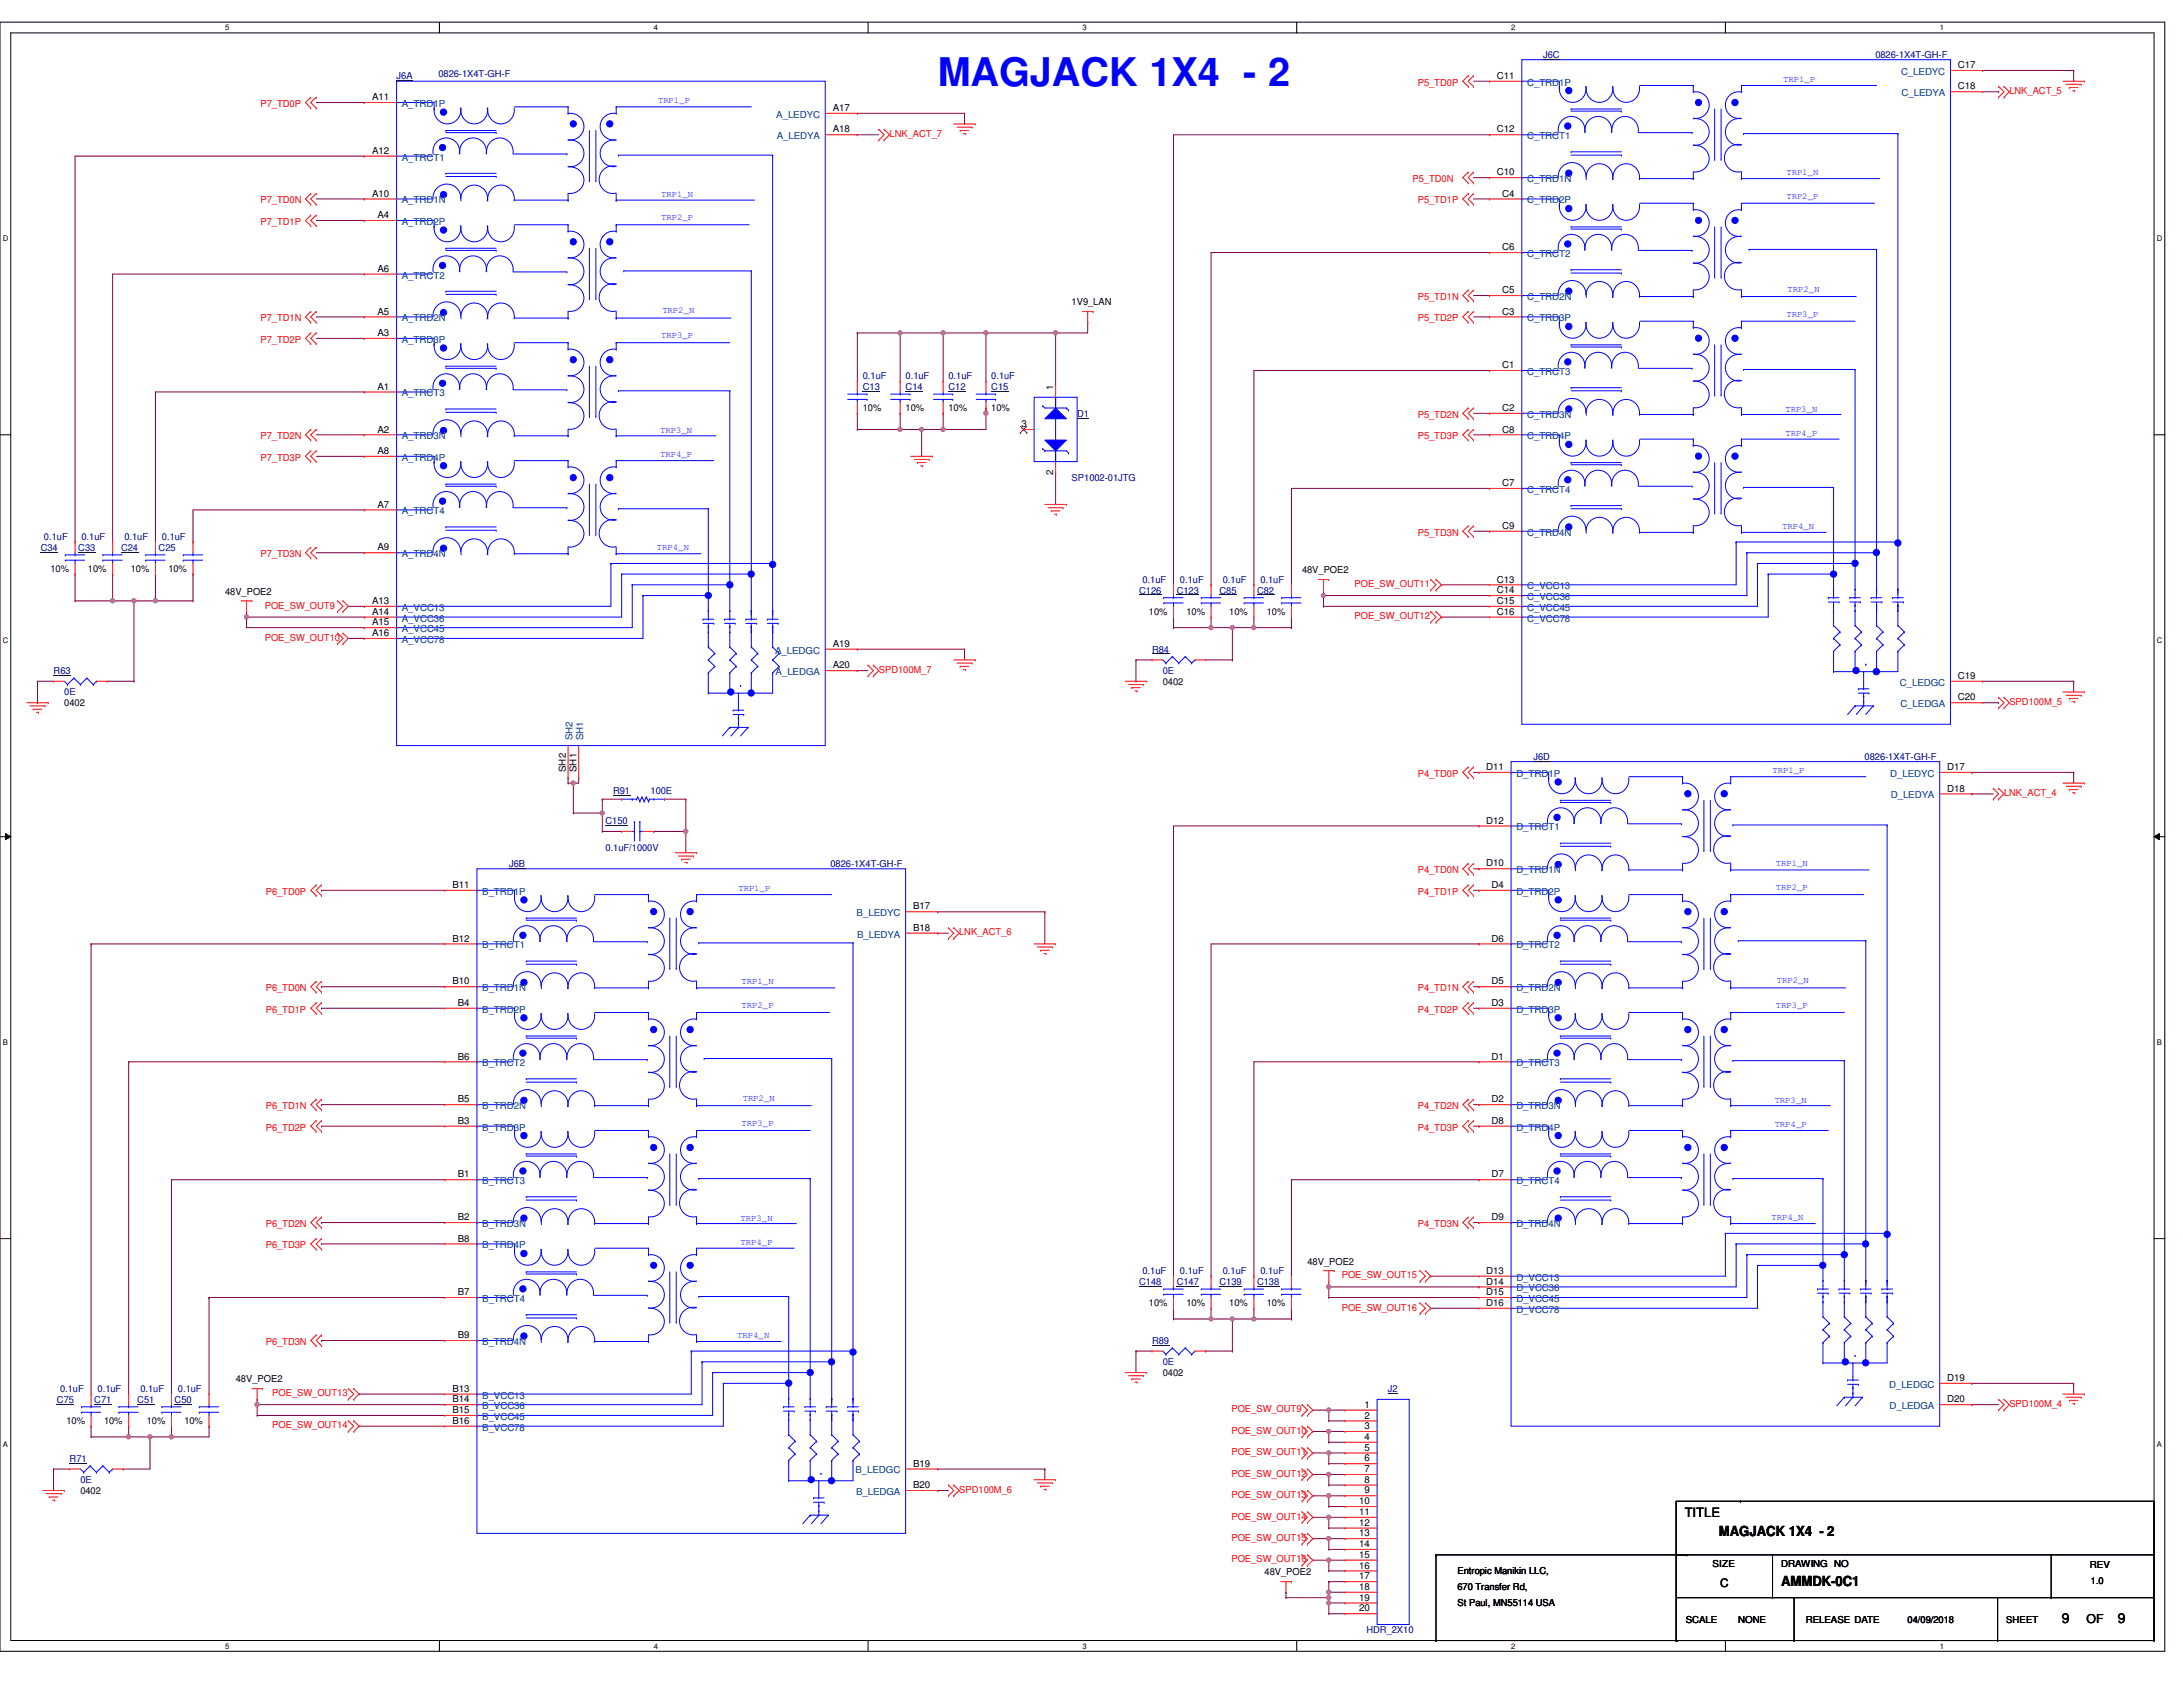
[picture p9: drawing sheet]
<svg xmlns="http://www.w3.org/2000/svg" width="279mm" height="216mm" viewBox="0 0 279 216" stroke-linecap="round" stroke-linejoin="round" font-family="sans-serif">
<defs><g id="words">
<text font-size="5.1" fill="#00f" x="120" y="11">MAGJACK 1X4 - 2</text>
<g font-size="1.8">
<text x="220" y="196.5">MAGJACK 1X4 - 2</text>
<text x="228" y="203">AMMDK-0C1</text>
<text x="263.9" y="207.7">9</text>
<text x="271" y="207.7">9</text>
</g>
<text font-size="1.7" x="215.6" y="194.2">TITLE</text>
<text font-size="1.6" x="267.1" y="207.6">OF</text>
<text font-size="1.5" x="220.2" y="203.1">C</text>
<g font-size="1.2" fill="#000080">
<text x="50.8" y="10.1">J6A</text>
<text x="56.1" y="9.9">0826-1X4T-GH-F</text>
<text x="197.5" y="7.4">J6C</text>
<text x="240" y="7.4">0826-1X4T-GH-F</text>
<text x="110.4" y="49.9">C13</text>
<text x="110.4" y="48.5">0.1uF</text>
<text x="115.9" y="49.9">C14</text>
<text x="115.9" y="48.5">0.1uF</text>
<text x="121.4" y="49.9">C12</text>
<text x="121.4" y="48.5">0.1uF</text>
<text x="126.9" y="49.9">C15</text>
<text x="126.9" y="48.5">0.1uF</text>
<text x="137.9" y="53.3">D1</text>
<text x="137.2" y="61.6">SP1002-01JTG</text>
<text x="5.2" y="70.5">C34</text>
<text x="5.6" y="69.1">0.1uF</text>
<text x="10" y="70.5">C33</text>
<text x="10.4" y="69.1">0.1uF</text>
<text x="15.5" y="70.5">C24</text>
<text x="15.9" y="69.1">0.1uF</text>
<text x="20.3" y="70.5">C25</text>
<text x="20.7" y="69.1">0.1uF</text>
<text x="145.8" y="76">C126</text>
<text x="146.2" y="74.6">0.1uF</text>
<text x="150.6" y="76">C123</text>
<text x="151" y="74.6">0.1uF</text>
<text x="156.1" y="76">C85</text>
<text x="156.5" y="74.6">0.1uF</text>
<text x="160.9" y="76">C82</text>
<text x="161.3" y="74.6">0.1uF</text>
<text x="147.4" y="83.5">R84</text>
<text x="6.9" y="86.3">R63</text>
<text x="8.2" y="89">0E</text>
<text x="148.8" y="86.3">0E</text>
<text x="78.5" y="101.6">R91</text>
<text x="83.3" y="101.6">100E</text>
<text x="196.3" y="97.2">J6D</text>
<text x="238.7" y="97.2">0826-1X4T-GH-F</text>
<text x="77.5" y="105.5">C150</text>
<text x="65.2" y="111">J6B</text>
<text x="77.5" y="108.9">0.1uF/1000V</text>
<text x="106.3" y="111">0826-1X4T-GH-F</text>
<text x="145.8" y="164.4">C148</text>
<text x="146.2" y="163.1">0.1uF</text>
<text x="150.6" y="164.4">C147</text>
<text x="151" y="163.1">0.1uF</text>
<text x="156.1" y="164.4">C139</text>
<text x="156.5" y="163.1">0.1uF</text>
<text x="160.9" y="164.4">C138</text>
<text x="161.3" y="163.1">0.1uF</text>
<text x="147.4" y="172">R89</text>
<text x="7.3" y="179.5">C75</text>
<text x="7.7" y="178.2">0.1uF</text>
<text x="12.1" y="179.5">C71</text>
<text x="12.5" y="178.2">0.1uF</text>
<text x="17.6" y="179.5">C51</text>
<text x="18" y="178.2">0.1uF</text>
<text x="22.4" y="179.5">C50</text>
<text x="22.8" y="178.2">0.1uF</text>
<text x="148.8" y="174.7">0E</text>
<text x="177.6" y="178.2">J2</text>
<text x="8.9" y="187.1">R71</text>
<text x="10.3" y="189.8">0E</text>
<text x="174.9" y="209">HDR_2X10</text>
</g>
<g font-size="1.2" fill="#f00">
<text x="181.5" y="11">P5_TD0P</text>
<text x="33.3" y="13.7">P7_TD0P</text>
<text x="113.9" y="17.5">LNK_ACT_7</text>
<text x="257.2" y="12.1">LNK_ACT_5</text>
<text x="180.8" y="23.3">P5_TD0N</text>
<text x="33.3" y="26">P7_TD0N</text>
<text x="33.3" y="28.8">P7_TD1P</text>
<text x="181.5" y="26">P5_TD1P</text>
<text x="33.3" y="41.1">P7_TD1N</text>
<text x="181.5" y="41.1">P5_TD2P</text>
<text x="181.5" y="38.4">P5_TD1N</text>
<text x="33.3" y="43.9">P7_TD2P</text>
<text x="181.5" y="53.5">P5_TD2N</text>
<text x="33.3" y="56.2">P7_TD2N</text>
<text x="33.3" y="59">P7_TD3P</text>
<text x="181.5" y="56.2">P5_TD3P</text>
<text x="33.3" y="71.3">P7_TD3N</text>
<text x="181.5" y="68.6">P5_TD3N</text>
<text x="33.9" y="77.9">POE_SW_OUT9</text>
<text x="173.4" y="75.1">POE_SW_OUT11</text>
<text x="33.9" y="82">POE_SW_OUT10</text>
<text x="173.4" y="79.3">POE_SW_OUT12</text>
<text x="112.5" y="86.1">SPD100M_7</text>
<text x="257.2" y="90.2">SPD100M_5</text>
<text x="181.5" y="99.4">P4_TD0P</text>
<text x="256.5" y="101.9">LNK_ACT_4</text>
<text x="181.5" y="111.8">P4_TD0N</text>
<text x="34" y="114.5">P6_TD0P</text>
<text x="122.8" y="119.7">LNK_ACT_6</text>
<text x="181.5" y="114.5">P4_TD1P</text>
<text x="34" y="129.6">P6_TD1P</text>
<text x="34" y="126.9">P6_TD0N</text>
<text x="181.5" y="126.9">P4_TD1N</text>
<text x="181.5" y="129.6">P4_TD2P</text>
<text x="34" y="141.9">P6_TD1N</text>
<text x="181.5" y="141.9">P4_TD2N</text>
<text x="34" y="144.7">P6_TD2P</text>
<text x="181.5" y="144.7">P4_TD3P</text>
<text x="34" y="159.8">P6_TD3P</text>
<text x="34" y="157">P6_TD2N</text>
<text x="181.5" y="157">P4_TD3N</text>
<text x="171.7" y="167.7">POE_SW_OUT16</text>
<text x="171.7" y="163.6">POE_SW_OUT15</text>
<text x="34" y="172.1">P6_TD3N</text>
<text x="34.8" y="178.7">POE_SW_OUT13</text>
<text x="34.8" y="182.8">POE_SW_OUT14</text>
<text x="157.6" y="183.5">POE_SW_OUT10</text>
<text x="157.6" y="180.8">POE_SW_OUT9</text>
<text x="257.2" y="180.1">SPD100M_4</text>
<text x="122.8" y="191.1">SPD100M_6</text>
<text x="157.6" y="186.2">POE_SW_OUT11</text>
<text x="157.6" y="189">POE_SW_OUT12</text>
<text x="157.6" y="191.7">POE_SW_OUT13</text>
<text x="157.6" y="197.2">POE_SW_OUT15</text>
<text x="157.6" y="194.5">POE_SW_OUT14</text>
<text x="157.6" y="200">POE_SW_OUT16</text>
</g>
<g font-size="1.2">
<text x="191.6" y="10.1">C11</text>
<text x="250.6" y="8.7">C17</text>
<text x="250.6" y="11.5">C18</text>
<text x="47.6" y="12.8">A11</text>
<text x="106.6" y="14.2">A17</text>
<text x="106.6" y="17">A18</text>
<text x="191.6" y="17">C12</text>
<text x="47.6" y="19.7">A12</text>
<text x="191.6" y="22.4">C10</text>
<text x="47.6" y="25.2">A10</text>
<text x="48.3" y="27.9">A4</text>
<text x="192.3" y="25.2">C4</text>
<text x="48.3" y="34.8">A6</text>
<text x="192.3" y="32">C6</text>
<text x="48.3" y="40.3">A5</text>
<text x="137.2" y="39.1">1V9_LAN</text>
<text x="192.3" y="40.3">C3</text>
<text x="192.3" y="37.5">C5</text>
<text x="48.3" y="43">A3</text>
<text x="192.3" y="47.1">C1</text>
<text x="48.3" y="49.9">A1</text>
<text x="110.4" y="52.7">10%</text>
<text x="115.9" y="52.7">10%</text>
<text x="121.4" y="52.7">10%</text>
<text x="126.9" y="52.7">10%</text>
<text x="134.8" y="49.9" transform="rotate(-90 134.8 49.9)">1</text>
<text x="192.3" y="52.6">C2</text>
<text x="48.3" y="58.1">A8</text>
<text x="48.3" y="55.4">A2</text>
<text x="130.7" y="54.7">3</text>
<text x="192.3" y="55.4">C8</text>
<text x="48.3" y="65">A7</text>
<text x="134.8" y="60.7" transform="rotate(-90 134.8 60.7)">2</text>
<text x="192.3" y="62.2">C7</text>
<text x="48.3" y="70.4">A9</text>
<text x="192.3" y="67.7">C9</text>
<text x="6.5" y="73.2">10%</text>
<text x="11.3" y="73.2">10%</text>
<text x="16.7" y="73.2">10%</text>
<text x="21.5" y="73.2">10%</text>
<text x="28.8" y="76.1">48V_POE2</text>
<text x="47.6" y="77.3">A13</text>
<text x="166.6" y="73.4">48V_POE2</text>
<text x="191.6" y="74.5">C13</text>
<text x="191.6" y="75.9">C14</text>
<text x="191.6" y="77.3">C15</text>
<text x="47.6" y="80">A15</text>
<text x="47.6" y="81.4">A16</text>
<text x="47.6" y="78.7">A14</text>
<text x="106.6" y="82.8">A19</text>
<text x="147" y="78.7">10%</text>
<text x="151.8" y="78.7">10%</text>
<text x="157.3" y="78.7">10%</text>
<text x="162.1" y="78.7">10%</text>
<text x="191.6" y="78.7">C16</text>
<text x="106.6" y="85.5">A20</text>
<text x="148.8" y="87.6">0402</text>
<text x="250.6" y="86.9">C19</text>
<text x="250.6" y="89.6">C20</text>
<text x="8.2" y="90.4">0402</text>
<text x="72.4" y="98.8" transform="rotate(-90 72.4 98.8)">SH2</text>
<text x="73.8" y="98.8" transform="rotate(-90 73.8 98.8)">SH1</text>
<text x="190.2" y="98.6">D11</text>
<text x="249.2" y="98.6">D17</text>
<text x="249.2" y="101.3">D18</text>
<text x="190.2" y="105.4">D12</text>
<text x="57.9" y="113.6">B11</text>
<text x="190.2" y="110.9">D10</text>
<text x="190.9" y="113.6">D4</text>
<text x="116.9" y="116.4">B17</text>
<text x="116.9" y="119.1">B18</text>
<text x="57.9" y="126">B10</text>
<text x="57.9" y="120.5">B12</text>
<text x="190.9" y="126">D5</text>
<text x="190.9" y="120.5">D6</text>
<text x="58.6" y="128.7">B4</text>
<text x="190.9" y="128.7">D3</text>
<text x="58.6" y="135.6">B6</text>
<text x="190.9" y="135.6">D1</text>
<text x="58.6" y="143.8">B3</text>
<text x="58.6" y="141.1">B5</text>
<text x="190.9" y="141.1">D2</text>
<text x="190.9" y="143.8">D8</text>
<text x="58.6" y="150.7">B1</text>
<text x="190.9" y="150.7">D7</text>
<text x="58.6" y="156.2">B2</text>
<text x="58.6" y="158.9">B8</text>
<text x="167.3" y="161.8">48V_POE2</text>
<text x="190.9" y="156.2">D9</text>
<text x="58.6" y="165.8">B7</text>
<text x="147" y="167.2">10%</text>
<text x="151.8" y="167.2">10%</text>
<text x="157.3" y="167.2">10%</text>
<text x="162.1" y="167.2">10%</text>
<text x="190.2" y="163">D13</text>
<text x="190.2" y="164.4">D14</text>
<text x="190.2" y="165.8">D15</text>
<text x="190.2" y="167.1">D16</text>
<text x="58.6" y="171.3">B9</text>
<text x="30.2" y="176.9">48V_POE2</text>
<text x="57.9" y="178.1">B13</text>
<text x="57.9" y="179.5">B14</text>
<text x="148.8" y="176.1">0402</text>
<text x="249.2" y="176.7">D19</text>
<text x="249.2" y="179.5">D20</text>
<text x="8.5" y="182.3">10%</text>
<text x="13.3" y="182.3">10%</text>
<text x="18.8" y="182.3">10%</text>
<text x="23.6" y="182.3">10%</text>
<text x="57.9" y="180.8">B15</text>
<text x="57.9" y="182.2">B16</text>
<text x="174.6" y="180.2">1</text>
<text x="174.6" y="181.5">2</text>
<text x="174.6" y="182.9">3</text>
<text x="174.6" y="184.3">4</text>
<text x="174.6" y="185.7">5</text>
<text x="10.3" y="191.2">0402</text>
<text x="116.9" y="190.5">B20</text>
<text x="116.9" y="187.7">B19</text>
<text x="174.6" y="187">6</text>
<text x="174.6" y="188.4">7</text>
<text x="174.6" y="189.8">8</text>
<text x="174.6" y="191.1">9</text>
<text x="173.9" y="192.5">10</text>
<text x="173.9" y="193.9">11</text>
<text x="173.9" y="195.3">12</text>
<text x="173.9" y="196.6">13</text>
<text x="173.9" y="198">14</text>
<text x="161.9" y="201.6">48V_POE2</text>
<text x="173.9" y="199.4">15</text>
<text x="173.9" y="200.7">16</text>
<text x="173.9" y="202.1">17</text>
<text x="173.9" y="203.5">18</text>
<text x="186.5" y="201.5">Entropic Manikin LLC,</text>
<text x="186.5" y="203.5">670 Transfer Rd,</text>
<text x="219.2" y="200.5">SIZE</text>
<text x="228" y="200.5">DRAWING NO</text>
<text x="267.5" y="200.7">REV</text>
<text x="267.6" y="202.7">1.0</text>
<text x="173.9" y="204.9">19</text>
<text x="173.9" y="206.2">20</text>
<text x="186.5" y="205.6">St Paul, MN55114 USA</text>
<text x="215.8" y="207.6">SCALE</text>
<text x="222.5" y="207.6">NONE</text>
<text x="231.1" y="207.6">RELEASE DATE</text>
<text x="244.2" y="207.6">04/09/2018</text>
<text x="256.8" y="207.8">SHEET</text>
</g>
<g font-size="1.2" fill="#004080">
<text x="195.5" y="11">C_TRD1P</text>
<text x="243.3" y="9.6">C_LEDYC</text>
<text x="51.4" y="13.7">A_TRD1P</text>
<text x="99.4" y="15.1">A_LEDYC</text>
<text x="99.4" y="17.8">A_LEDYA</text>
<text x="195.5" y="17.8">C_TRCT1</text>
<text x="243.4" y="12.3">C_LEDYA</text>
<text x="51.4" y="20.6">A_TRCT1</text>
<text x="195.5" y="23.3">C_TRD1N</text>
<text x="51.4" y="28.8">A_TRD2P</text>
<text x="51.4" y="26">A_TRD1N</text>
<text x="195.5" y="26">C_TRD2P</text>
<text x="51.4" y="35.6">A_TRCT2</text>
<text x="195.5" y="32.9">C_TRCT2</text>
<text x="51.4" y="41.1">A_TRD2N</text>
<text x="195.5" y="41.1">C_TRD3P</text>
<text x="195.5" y="38.4">C_TRD2N</text>
<text x="51.4" y="43.9">A_TRD3P</text>
<text x="195.5" y="48">C_TRCT3</text>
<text x="51.4" y="50.7">A_TRCT3</text>
<text x="195.5" y="53.5">C_TRD3N</text>
<text x="51.4" y="59">A_TRD4P</text>
<text x="51.4" y="56.2">A_TRD3N</text>
<text x="195.5" y="56.2">C_TRD4P</text>
<text x="51.4" y="65.8">A_TRCT4</text>
<text x="195.5" y="63.1">C_TRCT4</text>
<text x="51.4" y="71.3">A_TRD4N</text>
<text x="195.5" y="68.6">C_TRD4N</text>
<text x="195.5" y="75.4">C_VCC13</text>
<text x="195.5" y="76.8">C_VCC36</text>
<text x="51.4" y="78.2">A_VCC13</text>
<text x="51.4" y="80.9">A_VCC45</text>
<text x="51.4" y="82.3">A_VCC78</text>
<text x="51.4" y="79.5">A_VCC36</text>
<text x="99.2" y="83.7">A_LEDGC</text>
<text x="195.5" y="78.2">C_VCC45</text>
<text x="195.5" y="79.5">C_VCC78</text>
<text x="99.3" y="86.4">A_LEDGA</text>
<text x="243.2" y="87.8">C_LEDGC</text>
<text x="73.3" y="94.7" transform="rotate(-90 73.3 94.7)">SH2</text>
<text x="74.6" y="94.7" transform="rotate(-90 74.6 94.7)">SH1</text>
<text x="243.2" y="90.5">C_LEDGA</text>
<text x="194.1" y="99.4">D_TRD1P</text>
<text x="241.9" y="99.4">D_LEDYC</text>
<text x="194.1" y="106.3">D_TRCT1</text>
<text x="242" y="102.2">D_LEDYA</text>
<text x="194.1" y="111.8">D_TRD1N</text>
<text x="61.7" y="114.5">B_TRD1P</text>
<text x="109.6" y="117.3">B_LEDYC</text>
<text x="109.7" y="120">B_LEDYA</text>
<text x="194.1" y="114.5">D_TRD2P</text>
<text x="61.7" y="121.4">B_TRCT1</text>
<text x="194.1" y="121.4">D_TRCT2</text>
<text x="61.7" y="129.6">B_TRD2P</text>
<text x="61.7" y="126.9">B_TRD1N</text>
<text x="194.1" y="129.6">D_TRD3P</text>
<text x="194.1" y="126.9">D_TRD2N</text>
<text x="61.7" y="136.5">B_TRCT2</text>
<text x="194.1" y="136.5">D_TRCT3</text>
<text x="61.7" y="141.9">B_TRD2N</text>
<text x="194.1" y="141.9">D_TRD3N</text>
<text x="61.7" y="144.7">B_TRD3P</text>
<text x="194.1" y="144.7">D_TRD4P</text>
<text x="61.7" y="151.6">B_TRCT3</text>
<text x="194.1" y="151.6">D_TRCT4</text>
<text x="61.7" y="157">B_TRD3N</text>
<text x="61.7" y="159.8">B_TRD4P</text>
<text x="194.1" y="157">D_TRD4N</text>
<text x="61.7" y="166.6">B_TRCT4</text>
<text x="194.1" y="163.9">D_VCC13</text>
<text x="194.1" y="165.3">D_VCC36</text>
<text x="194.1" y="166.6">D_VCC45</text>
<text x="61.7" y="172.1">B_TRD4N</text>
<text x="194.1" y="168">D_VCC78</text>
<text x="61.7" y="179">B_VCC13</text>
<text x="241.8" y="177.6">D_LEDGC</text>
<text x="61.7" y="180.3">B_VCC36</text>
<text x="61.7" y="181.7">B_VCC45</text>
<text x="61.7" y="183.1">B_VCC78</text>
<text x="241.9" y="180.3">D_LEDGA</text>
<text x="109.5" y="188.6">B_LEDGC</text>
<text x="109.6" y="191.3">B_LEDGA</text>
</g>
<g font-size="1.1" fill="#00f">
<text x="228.2" y="10.5">TRP1_P</text>
<text x="84.2" y="13.2">TRP1_P</text>
<text x="228.6" y="22.4">TRP1_N</text>
<text x="84.6" y="25.2">TRP1_N</text>
<text x="84.6" y="28.2">TRP2_P</text>
<text x="228.6" y="25.4">TRP2_P</text>
<text x="84.8" y="40.1">TRP2_N</text>
<text x="228.6" y="40.5">TRP3_P</text>
<text x="228.8" y="37.4">TRP2_N</text>
<text x="84.6" y="43.3">TRP3_P</text>
<text x="228.5" y="52.7">TRP3_N</text>
<text x="84.5" y="55.5">TRP3_N</text>
<text x="84.5" y="58.5">TRP4_P</text>
<text x="228.5" y="55.8">TRP4_P</text>
<text x="84.1" y="70.4">TRP4_N</text>
<text x="228.1" y="67.7">TRP4_N</text>
<text x="226.9" y="99">TRP1_P</text>
<text x="227.3" y="113.9">TRP2_P</text>
<text x="227.3" y="110.9">TRP1_N</text>
<text x="94.5" y="114">TRP1_P</text>
<text x="94.9" y="126">TRP1_N</text>
<text x="227.4" y="125.8">TRP2_N</text>
<text x="94.9" y="129">TRP2_P</text>
<text x="227.3" y="129">TRP3_P</text>
<text x="95.1" y="140.9">TRP2_N</text>
<text x="227.1" y="141.2">TRP3_N</text>
<text x="94.9" y="144.1">TRP3_P</text>
<text x="227.1" y="144.2">TRP4_P</text>
<text x="94.8" y="159.3">TRP4_P</text>
<text x="94.8" y="156.3">TRP3_N</text>
<text x="226.7" y="156.1">TRP4_N</text>
<text x="94.4" y="171.2">TRP4_N</text>
</g>
<g font-size="1">
<text x="28.8" y="3.9">5</text>
<text x="83.7" y="3.9">4</text>
<text x="138.5" y="3.9">3</text>
<text x="193.4" y="3.9">2</text>
<text x="248.3" y="3.9">1</text>
<text x=".4" y="30.8">D</text>
<text x="276.1" y="30.8">D</text>
<text x=".4" y="82.3">C</text>
<text x="276.1" y="82.3">C</text>
<text x=".4" y="133.7">B</text>
<text x="276.1" y="133.7">B</text>
<text x=".4" y="185.1">A</text>
<text x="276.1" y="185.1">A</text>
<text x="28.8" y="211">5</text>
<text x="83.7" y="211">4</text>
<text x="138.5" y="211">3</text>
<text x="193.4" y="211">2</text>
<text x="248.3" y="211">1</text>
</g>
</g></defs>
<path d="M0 2.8h277.1v208.5h-277.1zM1.4 4.2h274.3v205.8h-274.3z" fill="none" stroke="#000" stroke-width=".13"/>
<g fill="#fff">
<path d="M28.8 3h.6v1.1h-.6z"/>
<path d="M28.8 210.1h.6v1.1h-.6z"/>
</g>
<path d="M56.2 2.8v1.4M56.2 210v1.3" fill="none" stroke="#000" stroke-width=".13"/>
<g fill="#fff">
<path d="M83.7 3h.5v1.1h-.5z"/>
<path d="M83.7 210.1h.5v1.1h-.5z"/>
</g>
<path d="M111.1 2.8v1.4M111.1 210v1.3" fill="none" stroke="#000" stroke-width=".13"/>
<g fill="#fff">
<path d="M138.5 3h.6v1.1h-.6z"/>
<path d="M138.5 210.1h.6v1.1h-.6z"/>
</g>
<path d="M166 2.8v1.4M166 210v1.3" fill="none" stroke="#000" stroke-width=".13"/>
<g fill="#fff">
<path d="M193.4 3h.6v1.1h-.6z"/>
<path d="M193.4 210.1h.6v1.1h-.6z"/>
</g>
<path d="M220.8 2.8v1.4M220.8 210v1.3" fill="none" stroke="#000" stroke-width=".13"/>
<g fill="#fff">
<path d="M248.3 3h.5v1.1h-.5z"/>
<path d="M248.3 210.1h.5v1.1h-.5z"/>
<path d="M.4 29.9h.7v1.1h-.7z"/>
<path d="M276.1 29.9h.7v1.1h-.7z"/>
<path d="M.4 81.4h.7v1.1h-.7z"/>
<path d="M276.1 81.4h.7v1.1h-.7z"/>
</g>
<path d="M0 55.6h1.4M275.7 55.6h1.4" fill="none" stroke="#000" stroke-width=".13"/>
<g fill="#fff">
<path d="M.4 132.8h.6v1.1h-.6z"/>
<path d="M276.1 132.8h.6v1.1h-.6z"/>
</g>
<path d="M0 107.1h1.4M.7 106.7l.7 .4-.7 .4zM275.7 107.1l.7-.4v.8zM275.7 107.1h1.4" fill="none" stroke="#000" stroke-width=".13"/>
<path d="M.7 106.7l.7 .4-.7 .4zM275.7 107.1l.7-.4v.8z" fill="#000"/>
<g fill="#fff">
<path d="M.4 184.2h.6v1.1h-.6z"/>
<path d="M276.1 184.2h.6v1.1h-.6z"/>
</g>
<path d="M0 158.5h1.4M275.7 158.5h1.4" fill="none" stroke="#000" stroke-width=".13"/>
<g fill="none" stroke="#800040" stroke-width=".13">
<path d="M40.5 13.1h6.1M46.6 13.1h.1M40.5 25.5h6.1M40.5 28.2h6.1M46.6 25.5h.1M46.6 28.2h.1M40.5 55.6h6.1M40.5 43.3h6.1M40.5 40.6h6.1M40.5 58.4h6.1M46.6 55.6h.1M46.6 43.3h.1"/>
<path d="M46.6 40.6h.1M46.6 58.4h.1M17.1 76.9h.1M17.1 76.9v10.3M40.5 70.7h6.1M46.6 70.7h.1M4.8 89.9h.1M4.8 87.2h.1M4.8 87.2v2.7M4.8 87.2h2.1M13.7 87.2h3.4M17.1 87.2h.1"/>
</g>
<circle cx="17.1" cy="76.9" r=".27" fill="#f0f"/>
<circle cx="17.1" cy="76.9" r=".27" fill="none" stroke="#f0f" stroke-width=".13"/>
<path d="M17.1 76.9h.1M17.1 76.9h2.8" fill="none" stroke="#800040" stroke-width=".13"/>
<circle cx="19.9" cy="76.9" r=".27" fill="#f0f"/>
<circle cx="19.9" cy="76.9" r=".27" fill="none" stroke="#f0f" stroke-width=".13"/>
<path d="M31.6 79h15M46.6 79h.1" fill="none" stroke="#800040" stroke-width=".13"/>
<circle cx="31.5" cy="79" r=".27" fill="#f0f"/>
<circle cx="31.5" cy="79" r=".27" fill="none" stroke="#f0f" stroke-width=".13"/>
<g fill="none" stroke="#800040" stroke-width=".13">
<path d="M9.6 20v49.4M14.4 35.1v34.3M19.9 50.2v19.2M9.6 69.4h.1M9.6 73.5h.1M9.6 76.9h.1M9.6 73.5v3.4M9.6 76.9h7.5M14.4 69.4h.1M14.4 73.5h.1M14.4 73.5v3.4M17.1 76.9h.1"/>
<path d="M19.9 69.4h.1M19.9 73.5h.1M19.9 73.5v3.4h4.8M24.7 69.4h.1M24.7 73.5h.1M24.7 76.9h.1M24.7 65.3v4.1M24.7 73.5v3.4M31.6 79h.1M31.6 78.3h.1M31.6 78.3v2h15M44.6 77.6h2"/>
<path d="M46.6 77.6h.1M44.6 81.7h2M46.6 80.3h.1M46.6 81.7h.1"/>
</g>
<circle cx="14.4" cy="76.9" r=".27" fill="#f0f"/>
<circle cx="14.4" cy="76.9" r=".27" fill="none" stroke="#f0f" stroke-width=".13"/>
<g fill="none" stroke="#800040" stroke-width=".13">
<path d="M9.6 20h37M46.6 20h.1M14.4 35.1h32.2M46.6 35.1h.1M19.9 50.2h26.7M46.6 50.2h.1M24.7 65.3h21.9M46.6 65.3h.1M72.7 99.5h.1M72.7 99.5v.7M74.1 99.5h.1M74.1 99.5v.7"/>
<path d="M73.4 100.2h.1M73.4 100.2v3.9M77.1 102.3h.1M77.1 102.3h2.5M83.7 106.4h.1M83.7 106.4h4.1M85 102.3h.1M85 102.3h2.8M87.8 102.3h.1M87.8 106.4h.1M87.8 102.3v6.8"/>
</g>
<circle cx="87.8" cy="106.4" r=".27" fill="#f0f"/>
<circle cx="87.8" cy="106.4" r=".27" fill="none" stroke="#f0f" stroke-width=".13"/>
<path d="M77.1 104.1h.1M77.1 104.1v2.3" fill="none" stroke="#800040" stroke-width=".13"/>
<circle cx="77.1" cy="104" r=".27" fill="#f0f"/>
<circle cx="77.1" cy="104" r=".27" fill="none" stroke="#f0f" stroke-width=".13"/>
<path d="M73.4 100.2h.1M73.4 100.2h.7" fill="none" stroke="#800040" stroke-width=".13"/>
<circle cx="73.4" cy="100.2" r=".27" fill="#f0f"/>
<circle cx="73.4" cy="100.2" r=".27" fill="none" stroke="#f0f" stroke-width=".13"/>
<g fill="none" stroke="#800040" stroke-width=".13">
<path d="M109.7 14.5h.1M109.7 17.3h.1M109.7 14.5h13.7M109.7 17.3h2.8M123.4 14.5h.1M123.4 14.5v1.4M109.7 83.1h.1M109.7 85.8h.1M109.7 83.1h13.7M109.7 85.8h1.4M123.4 83.1h.1M123.4 83.1v1.4"/>
<path d="M41.1 113.9h.1M41.1 113.9h15.8M72.7 100.2h.1M72.7 100.2h.7M73.4 104.1h.1M77.1 106.4h.1M77.1 102.3h.1M77.1 106.4h2.5M77.1 102.3v1.8h-3.7M11.7 120.8h.1M11.7 120.8v57.6M16.5 135.9h.1"/>
<path d="M16.5 135.9v42.5M41.1 129h.1M41.1 126.3h.1M41.1 129h15.8M41.1 126.3h15.8M21.9 151h.1M21.9 151v27.4M41.1 156.5h.1M41.1 144.1h.1M41.1 141.4h.1M41.1 159.2h.1M41.1 156.5h15.8"/>
<path d="M41.1 144.1h15.8M41.1 141.4h15.8M41.1 159.2h15.8M26.8 166.1h.1M26.8 166.1v12.3M41.1 171.6h.1M41.1 171.6h15.8M11.7 183.9h.1M11.7 182.5h.1M11.7 182.5v1.4M11.7 183.9h7.5M16.5 183.9h.1"/>
</g>
<circle cx="16.5" cy="183.9" r=".27" fill="#f0f"/>
<circle cx="16.5" cy="183.9" r=".27" fill="none" stroke="#f0f" stroke-width=".13"/>
<path d="M21.9 183.9h.1M21.9 182.5h.1M21.9 182.5v1.4M26.8 182.5h.1M26.8 182.5v1.4h-4.9" fill="none" stroke="#800040" stroke-width=".13"/>
<circle cx="21.9" cy="183.9" r=".27" fill="#f0f"/>
<circle cx="21.9" cy="183.9" r=".27" fill="none" stroke="#f0f" stroke-width=".13"/>
<path d="M6.9 188h.1M6.9 188v2.8M6.9 188h2M15.8 188h.1M16.5 182.5h.1M16.5 182.5v1.4M19.2 183.9h.1M19.2 183.9v4.1h-3.4" fill="none" stroke="#800040" stroke-width=".13"/>
<circle cx="19.2" cy="183.9" r=".27" fill="#f0f"/>
<circle cx="19.2" cy="183.9" r=".27" fill="none" stroke="#f0f" stroke-width=".13"/>
<path d="M32.9 179.8h.1M32.9 179.8h24M46 178.4h.1M46 178.4h10.9M19.2 183.9h.1M19.2 183.9h2.7M32.9 181.1h.1M32.9 181.1h24M46 182.5h.1M46 182.5h10.9" fill="none" stroke="#800040" stroke-width=".13"/>
<circle cx="32.9" cy="179.8" r=".27" fill="#f0f"/>
<circle cx="32.9" cy="179.8" r=".27" fill="none" stroke="#f0f" stroke-width=".13"/>
<g fill="none" stroke="#800040" stroke-width=".13">
<path d="M150.2 17.3v57.5M155 32.3v42.5M160.5 47.4v27.4M150.2 74.8h.1M150.2 79v1.3M155 74.8h.1M160.5 74.8h.1M165.3 74.8h.1M165.3 62.5v12.3M150.2 80.3h.1M150.2 80.3h7.5M155 80.3h.1"/>
<path d="M157.7 80.3h.1M11.7 120.8h.1M11.7 120.8h45.2M16.5 135.9h.1M16.5 135.9h40.4M21.9 151h.1M21.9 151h35M26.8 166.1h.1M26.8 166.1h30.1M32.9 179.8h.1M32.9 179.1h.1M32.9 179.1v2"/>
</g>
<circle cx="155" cy="80.3" r=".27" fill="#f0f"/>
<circle cx="155" cy="80.3" r=".27" fill="none" stroke="#f0f" stroke-width=".13"/>
<g fill="none" stroke="#800040" stroke-width=".13">
<path d="M155 79v1.3M160.5 79v1.3M165.3 79v1.3M145.4 87.2h.1M145.4 84.5h.1M145.4 84.5v2.7M145.4 84.5h2M154.3 84.5h3.4M155 80.3h.1M157.7 84.5h.1M157.7 80.3v4.2M160.5 80.3h.1"/>
<path d="M160.5 80.3h4.8M165.3 80.3h.1"/>
</g>
<circle cx="157.7" cy="80.3" r=".27" fill="#f0f"/>
<circle cx="157.7" cy="80.3" r=".27" fill="none" stroke="#f0f" stroke-width=".13"/>
<path d="M157.7 80.3h2.8M160.5 80.3h.1" fill="none" stroke="#800040" stroke-width=".13"/>
<circle cx="160.5" cy="80.3" r=".27" fill="#f0f"/>
<circle cx="160.5" cy="80.3" r=".27" fill="none" stroke="#f0f" stroke-width=".13"/>
<path d="M169.4 77.6h.1M169.4 76.2h.1M169.4 77.6h21.2M169.4 76.2h21.2" fill="none" stroke="#800040" stroke-width=".13"/>
<circle cx="169.4" cy="76.2" r=".27" fill="#f0f"/>
<circle cx="169.4" cy="76.2" r=".27" fill="none" stroke="#f0f" stroke-width=".13"/>
<g fill="none" stroke="#800040" stroke-width=".13">
<path d="M150.2 17.3h40.4M190.6 17.3h.1M265.4 9h.1M265.4 9v1.4M155 32.3h35.6M190.6 32.3h.1M160.5 47.4h30.1M190.6 47.4h.1M165.3 62.5h25.3M169.4 76.2h.1M169.4 75.5h.1M169.4 75.5v2.1"/>
<path d="M184.5 79h.1M184.5 74.8h.1M184.5 79h6.1M184.5 74.8h6.1M190.6 62.5h.1M265.4 87.2h.1M265.4 87.2v1.4M120 116.7h.1M120 119.4h.1M120 116.7h13.7M120 119.4h1.4M133.7 116.7h.1"/>
<path d="M133.7 116.7v4.1M170.1 164.7h.1M170.1 164v.7M170.1 164.7h19.2M189.3 164.7h.1M120 188h.1M120 190.8h.1M120 188h13.7M120 190.8h1.4M133.7 188h.1M133.7 188v1.4"/>
</g>
<circle cx="170.1" cy="164.7" r=".27" fill="#f0f"/>
<circle cx="170.1" cy="164.7" r=".27" fill="none" stroke="#f0f" stroke-width=".13"/>
<g fill="none" stroke="#800040" stroke-width=".13">
<path d="M150.2 105.7v57.6M155 120.8v42.5M160.5 135.9v27.4M165.3 151v12.3M150.2 163.3h.1M150.2 168.8h.1M150.2 167.4v1.4M150.2 168.8h7.5M155 163.3h.1M155 168.8h.1M157.7 168.8h.1M160.5 163.3h.1"/>
<path d="M165.3 163.3h.1"/>
</g>
<circle cx="155" cy="168.8" r=".27" fill="#f0f"/>
<circle cx="155" cy="168.8" r=".27" fill="none" stroke="#f0f" stroke-width=".13"/>
<circle cx="157.7" cy="168.8" r=".27" fill="#f0f"/>
<circle cx="157.7" cy="168.8" r=".27" fill="none" stroke="#f0f" stroke-width=".13"/>
<path d="M160.5 168.8h4.8M165.3 168.8h.1M165.3 167.4v1.4" fill="none" stroke="#800040" stroke-width=".13"/>
<circle cx="160.5" cy="168.8" r=".27" fill="#f0f"/>
<circle cx="160.5" cy="168.8" r=".27" fill="none" stroke="#f0f" stroke-width=".13"/>
<g fill="none" stroke="#800040" stroke-width=".13">
<path d="M126.2 42.6h.1M126.2 42.6h8.9M126.2 42.6v6.2M265.4 98.8h.1M265.4 98.8v1.4M150.2 105.7h39.1M189.3 105.7h.1M155 120.8h34.3M160.5 135.9h28.8M189.3 135.9h.1M189.3 120.8h.1M165.3 151h24"/>
<path d="M189.3 151h.1M145.4 172.9h.1M145.4 172.9v2.8M145.4 172.9h2M154.3 172.9h.1M154.3 172.9h3.4M155 168.8h.1M155 167.4v1.4M157.7 172.9h.1M160.5 168.8h.1M160.5 167.4v1.4M160.5 168.8h-2.8v4.1"/>
<path d="M170.1 164.7h.1M170.1 166.1h.1M170.1 164.7v1.4M170.1 166.1h19.2M183.1 167.4h.1M183.1 163.3h.1M183.1 167.4h6.2M183.1 163.3h6.2M265.4 177h.1M265.4 177v1.4"/>
</g>
<circle cx="126.2" cy="42.6" r=".27" fill="#f0f"/>
<circle cx="126.2" cy="42.6" r=".27" fill="none" stroke="#f0f" stroke-width=".13"/>
<path d="M109.7 42.6h.1M109.7 42.6h5.5M109.7 42.6v6.2M115.2 42.6h.1M115.2 42.6v6.2" fill="none" stroke="#800040" stroke-width=".13"/>
<circle cx="115.2" cy="42.6" r=".27" fill="#f0f"/>
<circle cx="115.2" cy="42.6" r=".27" fill="none" stroke="#f0f" stroke-width=".13"/>
<path d="M120.7 55h.1M120.7 55h5.5" fill="none" stroke="#800040" stroke-width=".13"/>
<circle cx="120.7" cy="55" r=".27" fill="#f0f"/>
<circle cx="120.7" cy="55" r=".27" fill="none" stroke="#f0f" stroke-width=".13"/>
<path d="M115.2 52.9h.1M115.2 52.9v2.1" fill="none" stroke="#800040" stroke-width=".13"/>
<circle cx="115.2" cy="55" r=".27" fill="#f0f"/>
<circle cx="115.2" cy="55" r=".27" fill="none" stroke="#f0f" stroke-width=".13"/>
<path d="M109.7 55h.1M109.7 55h5.5M118 55h.1M118 55v3.4M120.7 52.9h.1M120.7 52.9v2.1" fill="none" stroke="#800040" stroke-width=".13"/>
<circle cx="117.9" cy="55" r=".27" fill="#f0f"/>
<circle cx="117.9" cy="55" r=".27" fill="none" stroke="#f0f" stroke-width=".13"/>
<path d="M115.2 42.6h.1M115.2 42.6h11M118 55h.1M118 55h2.7M120.7 42.6h.1M120.7 42.6v6.2" fill="none" stroke="#800040" stroke-width=".13"/>
<circle cx="120.7" cy="42.6" r=".27" fill="#f0f"/>
<circle cx="120.7" cy="42.6" r=".27" fill="none" stroke="#f0f" stroke-width=".13"/>
<path d="M109.7 52.9h.1M109.7 52.9v2.1M126.2 52.9h.1M126.2 52.2h.1M126.2 52.2v2.8" fill="none" stroke="#800040" stroke-width=".13"/>
<circle cx="126.2" cy="52.9" r=".27" fill="#f0f"/>
<circle cx="126.2" cy="52.9" r=".27" fill="none" stroke="#f0f" stroke-width=".13"/>
<path d="M135.1 42.6h.1M135.1 42.6v6.9M135.1 60.5h.1M135.1 60.5v4.1" fill="none" stroke="#800040" stroke-width=".13"/>
<circle cx="135.1" cy="42.6" r=".27" fill="#f0f"/>
<circle cx="135.1" cy="42.6" r=".27" fill="none" stroke="#f0f" stroke-width=".13"/>
<g fill="none" stroke="#800040" stroke-width=".13">
<path d="M188.6 10.4h2M190.6 10.4h.1M253.7 9h.1M253.7 9h11.7M253.7 11.7h2.1M255.8 11.7h.1M188.6 25.5h2M188.6 37.8h2M188.6 22.7h2M190.6 25.5h.1M190.6 37.8h.1M190.6 22.7h.1"/>
<path d="M115.2 55h.1M115.2 55h2.8M135.1 42.6h.1M139.2 41.3h.1M139.2 41.3v1.3h-4.1M188.6 52.9h2M188.6 40.6h2M188.6 55.6h2M190.6 52.9h.1M190.6 40.6h.1M190.6 55.6h.1M188.6 68h2"/>
<path d="M190.6 68h.1M188.6 98.8h.7M189.3 98.8h.1M252.4 98.8h.1M252.4 98.8h13M253.7 87.2h.1M253.7 87.2h11.7M253.7 89.9h2.1M255.8 89.9h.1M188.6 113.9h.7M188.6 111.2h.7M189.3 113.9h.1"/>
<path d="M189.3 111.2h.1M252.4 101.6h.1M252.4 101.6h2.7M188.6 129h.7M188.6 126.3h.7M189.3 129h.1M189.3 126.3h.1M188.6 141.4h.7M188.6 144.1h.7M188.6 156.5h.7M189.3 141.4h.1M189.3 144.1h.1"/>
<path d="M189.3 156.5h.1M252.4 179.8h.1M252.4 177h.1M252.4 179.8h3.4M252.4 177h13M170.1 180.5h.1M170.1 180.5v1.3M170.1 180.5h2"/>
</g>
<circle cx="170.1" cy="180.5" r=".27" fill="#f0f"/>
<circle cx="170.1" cy="180.5" r=".27" fill="none" stroke="#f0f" stroke-width=".13"/>
<path d="M168 183.2h.1M168 183.2h4.1M170.1 181.8h.1M170.1 183.2h.1M170.1 181.8h2M170.1 183.2v1.4" fill="none" stroke="#800040" stroke-width=".13"/>
<circle cx="170.1" cy="183.2" r=".27" fill="#f0f"/>
<circle cx="170.1" cy="183.2" r=".27" fill="none" stroke="#f0f" stroke-width=".13"/>
<path d="M168 185.9h.1M168 185.9h2.1M170.1 184.6h.1M170.1 185.9h.1M170.1 184.6h2M170.1 185.9v1.4" fill="none" stroke="#800040" stroke-width=".13"/>
<circle cx="170.1" cy="185.9" r=".27" fill="#f0f"/>
<circle cx="170.1" cy="185.9" r=".27" fill="none" stroke="#f0f" stroke-width=".13"/>
<path d="M168 180.5h.1M168 188.7h.1M168 180.5h2.1M168 188.7h2.1M170.1 185.9h.1M170.1 187.3h.1M170.1 185.9h2M170.1 187.3h2" fill="none" stroke="#800040" stroke-width=".13"/>
<circle cx="170.1" cy="188.7" r=".27" fill="#f0f"/>
<circle cx="170.1" cy="188.7" r=".27" fill="none" stroke="#f0f" stroke-width=".13"/>
<path d="M168 191.4h.1M168 191.4h4.1M170.1 188.7h.1M170.1 190.1h.1M170.1 191.4h.1M170.1 188.7v1.4M170.1 191.4v1.4M170.1 188.7h2M170.1 190.1h2" fill="none" stroke="#800040" stroke-width=".13"/>
<circle cx="170.1" cy="191.4" r=".27" fill="#f0f"/>
<circle cx="170.1" cy="191.4" r=".27" fill="none" stroke="#f0f" stroke-width=".13"/>
<path d="M168 194.2h.1M168 194.2h2.1M170.1 192.8h.1M170.1 194.2h.1M170.1 192.8h2M170.1 194.2v1.4" fill="none" stroke="#800040" stroke-width=".13"/>
<circle cx="170.1" cy="194.2" r=".27" fill="#f0f"/>
<circle cx="170.1" cy="194.2" r=".27" fill="none" stroke="#f0f" stroke-width=".13"/>
<path d="M168 196.9h.1M168 196.9h2.1M170.1 194.2h.1M170.1 195.6h.1M170.1 196.9h.1M170.1 194.2h2M170.1 195.6h2M170.1 196.9v1.4" fill="none" stroke="#800040" stroke-width=".13"/>
<circle cx="170.1" cy="196.9" r=".27" fill="#f0f"/>
<circle cx="170.1" cy="196.9" r=".27" fill="none" stroke="#f0f" stroke-width=".13"/>
<path d="M168 199.7h.1M168 199.7h2.1M170.1 196.9h.1M170.1 198.3h.1M170.1 199.7h.1M170.1 196.9h2M170.1 198.3h2M170.1 199.7v1.3" fill="none" stroke="#800040" stroke-width=".13"/>
<circle cx="170.1" cy="199.7" r=".27" fill="#f0f"/>
<circle cx="170.1" cy="199.7" r=".27" fill="none" stroke="#f0f" stroke-width=".13"/>
<path d="M170.1 199.7h.1M170.1 199.7h2M164.6 203.8h.1M164.6 203.8v.7M170.1 201h.1M170.1 205.1h.1M170.1 203.8h.1M170.1 201h2M170.1 203.8v.7M170.1 205.1v1.4M170.1 203.8h2" fill="none" stroke="#800040" stroke-width=".13"/>
<circle cx="170.1" cy="203.8" r=".27" fill="#f0f"/>
<circle cx="170.1" cy="203.8" r=".27" fill="none" stroke="#f0f" stroke-width=".13"/>
<path d="M164.6 204.5h.1M164.6 204.5h5.5M170.1 202.4h.1M170.1 205.1h.1M170.1 206.5h.1M170.1 204.5h.1M170.1 202.4v1.4M170.1 204.5v.6M170.1 205.1h2M170.1 206.5h2M170.1 202.4h2" fill="none" stroke="#800040" stroke-width=".13"/>
<circle cx="170.1" cy="205.1" r=".27" fill="#f0f"/>
<circle cx="170.1" cy="205.1" r=".27" fill="none" stroke="#f0f" stroke-width=".13"/>
<circle cx="170.1" cy="204.5" r=".27" fill="#f0f"/>
<circle cx="170.1" cy="204.5" r=".27" fill="none" stroke="#f0f" stroke-width=".13"/>
<g fill="none" stroke="#f00" stroke-width=".13">
<path d="M39.8 12.4h.1M39.8 13.8h.1M39.8 12.4l-.7 .7 .7 .7M40.5 12.4h.1M40.5 13.8h.1M40.5 12.4l-.7 .7 .7 .7M112.5 17.9h.1M112.5 16.6h.1M112.5 16.6l.7 .7-.7 .6M113.2 17.9h.1M113.2 16.6h.1M113.2 16.6l.7 .7-.7 .6"/>
<path d="M122.1 15.9h2.7M122.5 16.3h1.9M122.9 16.7h.1M122.9 16.7h1.1M123.3 17.1h.3M123.6 17.1h.1M124.4 16.3h.1M124.8 15.9h.1M187.9 9.7h.1M187.9 11.1h.1M187.9 9.7l-.7 .7 .7 .7M188.6 9.7h.1"/>
<path d="M188.6 11.1h.1M188.6 9.7l-.7 .7 .7 .7M255.8 12.4h.1M255.8 11.1h.1M255.8 11.1l.7 .6-.7 .7M256.5 12.4h.1M256.5 11.1h.1M256.5 11.1l.7 .6-.7 .7M264 10.4h2.8M264.5 10.8h1.9M264.9 11.2h.1M264.9 11.2h1.1"/>
<path d="M265.3 11.6h.2M265.5 11.6h.1M266.4 10.8h.1M266.8 10.4h.1M39.8 24.8h.1M39.8 26.2h.1M39.8 39.9h.1M39.8 27.5h.1M39.8 28.9h.1M39.8 24.8l-.7 .7 .7 .7M39.8 39.9l-.7 .7 .7 .7M39.8 27.5l-.7 .7 .7 .7"/>
<path d="M40.5 24.8h.1M40.5 26.2h.1M40.5 39.9h.1M40.5 27.5h.1M40.5 28.9h.1M40.5 24.8l-.7 .7 .7 .7M40.5 39.9l-.7 .7 .7 .7M40.5 27.5l-.7 .7 .7 .7M138.5 39.9h1.4M139.2 39.9v1.4M139.9 39.9h.1M187.9 39.9h.1"/>
<path d="M187.9 24.8h.1M187.9 26.2h.1M187.9 37.1h.1M187.9 38.5h.1M187.9 22h.1M187.9 23.4h.1M187.9 39.9l-.7 .7 .7 .7M187.9 24.8l-.7 .7 .7 .7M187.9 37.1l-.7 .7 .7 .7M187.9 22l-.7 .7 .7 .7M188.6 39.9h.1M188.6 24.8h.1"/>
<path d="M188.6 26.2h.1M188.6 37.1h.1M188.6 38.5h.1M188.6 22h.1M188.6 23.4h.1M188.6 39.9l-.7 .7 .7 .7M188.6 24.8l-.7 .7 .7 .7M188.6 37.1l-.7 .7 .7 .7M188.6 22l-.7 .7 .7 .7M39.8 55h.1M39.8 56.3h.1M39.8 42.6h.1"/>
<path d="M39.8 44h.1M39.8 41.3h.1M39.8 57.7h.1M39.8 59.1h.1M39.8 55l-.7 .6 .7 .7M39.8 42.6l-.7 .7 .7 .7M39.8 57.7l-.7 .7 .7 .7M40.5 55h.1M40.5 56.3h.1M40.5 42.6h.1M40.5 44h.1M40.5 41.3h.1"/>
<path d="M40.5 57.7h.1M40.5 59.1h.1M40.5 55l-.7 .6 .7 .7M40.5 42.6l-.7 .7 .7 .7M40.5 57.7l-.7 .7 .7 .7M116.6 58.4h2.7M117 58.8h1.9M117.4 59.2h.1M117.4 59.2h1.1M117.8 59.6h.3M118.1 59.6h.1M118.9 58.8h.1"/>
<path d="M119.3 58.4h.1M139.2 41.3h.1M187.9 52.2h.1M187.9 53.6h.1M187.9 41.3h.1M187.9 55h.1M187.9 56.3h.1M187.9 52.2l-.7 .7 .7 .7M187.9 55l-.7 .6 .7 .7M188.6 52.2h.1M188.6 53.6h.1M188.6 41.3h.1"/>
<path d="M188.6 55h.1M188.6 56.3h.1M188.6 52.2l-.7 .7 .7 .7M188.6 55l-.7 .6 .7 .7M30.9 76.9h1.3M31.6 78.3h.1M31.6 76.9v1.4M32.2 76.9h.1M39.8 70h.1M39.8 71.4h.1M39.8 70l-.7 .7 .7 .7M40.5 70h.1"/>
<path d="M40.5 71.4h.1M40.5 70l-.7 .7 .7 .7M43.2 76.9h.1M43.2 78.3h.1M43.2 76.9l.7 .7-.7 .7M43.9 78.3h.1M43.9 76.9h.1M43.9 76.9l.7 .7-.7 .7M133.7 64.6h2.8M134.2 65h1.9M134.6 65.4h.1M134.6 65.4h1.1"/>
<path d="M135 65.8h.2M135.2 65.8h.1M136.1 65h.1M136.5 64.6h.1M165.3 74.8h.1M165.3 79h.1M165.3 74.8v1.4M165.3 77.6v1.4M168.7 74.2h1.4M169.4 75.5h.1M169.4 74.2v1.3M170.1 74.2h.1"/>
<path d="M183.1 75.5h.1M183.1 74.2h.1M183.1 79.7h.1M183.1 78.3h.1M183.1 74.2l.7 .6-.7 .7M183.1 78.3l.7 .7-.7 .7M183.8 74.2h.1M183.8 75.5h.1M183.8 78.3h.1M183.8 79.7h.1M183.8 74.2l.7 .6-.7 .7M183.8 78.3l.7 .7-.7 .7"/>
<path d="M187.9 67.3h.1M187.9 68.7h.1M187.9 67.3l-.7 .7 .7 .7M188.6 67.3h.1M188.6 68.7h.1M188.6 67.3l-.7 .7 .7 .7M3.4 89.9h2.8M3.9 90.3h1.9M4.3 90.8h.1M4.3 90.8h1.1M4.7 91.2h.2M4.9 91.2h.1"/>
<path d="M5.8 90.3h.1M6.2 89.9h.1M43.2 81h.1M43.2 82.4h.1M43.2 81l.7 .7-.7 .7M43.9 82.4h.1M43.9 81h.1M43.9 81l.7 .7-.7 .7M111.1 86.5h.1M111.1 85.1h.1M111.1 85.1l.7 .7-.7 .7M111.8 86.5h.1"/>
<path d="M111.8 85.1h.1M111.8 85.1l.7 .7-.7 .7M122.1 84.5h2.7M122.5 84.9h1.9M122.9 85.3h.1M122.9 85.3h1.1M123.3 85.7h.3M123.6 85.7h.1M124.4 84.9h.1M124.8 84.5h.1M144 87.2h2.8M144.4 87.6h1.9"/>
<path d="M144.8 88h.1M144.8 88h1.1M145.3 88.4h.2M145.5 88.4h.1M146.3 87.6h.1M146.8 87.2h.1M147.4 84.5h.1M147.4 84.5h1.4M152.9 84.5h1.4M154.3 84.5h.1M187.9 98.2h.1M187.9 99.5h.1"/>
<path d="M187.9 98.2l-.7 .6 .7 .7M188.6 98.2h.1M188.6 99.5h.1M188.6 98.2l-.7 .6 .7 .7M255.8 90.6h.1M255.8 89.3h.1M255.8 89.3l.7 .6-.7 .7M256.5 90.6h.1M256.5 89.3h.1M256.5 89.3l.7 .6-.7 .7M264 88.6h2.8M264.5 89h1.9"/>
<path d="M264.9 89.4h.1M264.9 89.4h1.1M265.3 89.8h.2M265.5 89.8h.1M266.4 89h.1M266.8 88.6h.1M40.5 113.3h.1M40.5 114.6h.1M40.5 113.3l-.7 .6 .7 .7M41.1 113.3h.1M41.1 114.6h.1M41.1 113.3l-.6 .6 .6 .7"/>
<path d="M86.4 109.1h2.8M86.8 109.6h2M87.2 110h.1M87.2 110h1.1M87.7 110.4h.2M87.9 110.4h.1M88.8 109.6h.1M89.2 109.1h.1M121.4 118.7h.1M121.4 118.7l.7 .7-.7 .7M122.1 118.7h.1M122.1 118.7l.7 .7-.7 .7"/>
<path d="M187.9 113.3h.1M187.9 114.6h.1M187.9 110.5h.1M187.9 111.9h.1M187.9 113.3l-.7 .6 .7 .7M187.9 110.5l-.7 .7 .7 .7M188.6 113.3h.1M188.6 114.6h.1M188.6 110.5h.1M188.6 111.9h.1M188.6 113.3l-.7 .6 .7 .7M188.6 110.5l-.7 .7 .7 .7"/>
<path d="M255.1 102.3h.1M255.1 100.9h.1M255.1 100.9l.7 .7-.7 .7M255.8 102.3h.1M255.8 100.9h.1M255.8 100.9l.7 .7-.7 .7M264 100.2h2.8M264.5 100.6h1.9M264.9 101h.1M264.9 101h1.1M265.3 101.5h.2M265.5 101.5h.1"/>
<path d="M266.4 100.6h.1M266.8 100.2h.1M40.5 128.3h.1M40.5 129.7h.1M40.5 125.6h.1M40.5 127h.1M40.5 128.3l-.7 .7 .7 .7M40.5 125.6l-.7 .7 .7 .7M41.1 128.3h.1M41.1 129.7h.1M41.1 125.6h.1M41.1 127h.1"/>
<path d="M41.1 128.3l-.6 .7 .6 .7M41.1 125.6l-.6 .7 .6 .7M121.4 120.1h.1M122.1 120.1h.1M132.4 120.8h2.7M132.8 121.2h1.9M133.2 121.6h.1M133.2 121.6h1.1M133.6 122h.3M133.9 122h.1M134.7 121.2h.1M135.1 120.8h.1"/>
<path d="M187.9 125.6h.1M187.9 127h.1M187.9 128.3h.1M187.9 129.7h.1M187.9 125.6l-.7 .7 .7 .7M187.9 128.3l-.7 .7 .7 .7M188.6 125.6h.1M188.6 127h.1M188.6 128.3h.1M188.6 129.7h.1M188.6 125.6l-.7 .7 .7 .7M188.6 128.3l-.7 .7 .7 .7"/>
<path d="M40.5 143.4h.1M40.5 144.8h.1M40.5 140.7h.1M40.5 142h.1M40.5 158.5h.1M40.5 159.9h.1M40.5 155.8h.1M40.5 157.1h.1M40.5 143.4l-.7 .7 .7 .7M40.5 140.7l-.7 .7 .7 .6M40.5 158.5l-.7 .7 .7 .7M40.5 155.8l-.7 .7 .7 .6"/>
<path d="M41.1 143.4h.1M41.1 144.8h.1M41.1 140.7h.1M41.1 142h.1M41.1 158.5h.1M41.1 159.9h.1M41.1 155.8h.1M41.1 157.1h.1M41.1 143.4l-.6 .7 .6 .7M41.1 140.7l-.6 .7 .6 .6M41.1 158.5l-.6 .7 .6 .7M41.1 155.8l-.6 .7 .6 .6"/>
<path d="M187.9 143.4h.1M187.9 144.8h.1M187.9 155.8h.1M187.9 157.1h.1M187.9 140.7h.1M187.9 142h.1M187.9 143.4l-.7 .7 .7 .7M187.9 155.8l-.7 .7 .7 .6M187.9 140.7l-.7 .7 .7 .6M188.6 143.4h.1M188.6 144.8h.1M188.6 155.8h.1"/>
<path d="M188.6 157.1h.1M188.6 140.7h.1M188.6 142h.1M188.6 143.4l-.7 .7 .7 .7M188.6 155.8l-.7 .7 .7 .6M188.6 140.7l-.7 .7 .7 .6M32.2 177.7h1.4M32.9 179.1h.1M32.9 177.7v1.4M33.6 177.7h.1M40.5 170.9h.1M40.5 172.2h.1"/>
<path d="M40.5 170.9l-.7 .7 .7 .6M41.1 170.9h.1M41.1 172.2h.1M41.1 170.9l-.6 .7 .6 .6M44.6 179.1h.1M44.6 177.7h.1M44.6 177.7l.7 .7-.7 .7M45.3 177.7h.1M45.3 179.1h.1M45.3 177.7l.7 .7-.7 .7M144 175.7h2.8M144.4 176.1h1.9"/>
<path d="M144.8 176.5h.1M144.8 176.5h1.1M145.3 176.9h.2M145.5 176.9h.1M146.3 176.1h.1M146.8 175.7h.1M166.6 179.8h.1M166.6 179.8l.7 .7-.7 .6M167.3 179.8h.1M167.3 179.8l.7 .7-.7 .6M169.4 162.6h1.4M170.1 164h.1"/>
<path d="M170.1 162.6v1.4M170.8 162.6h.1M181.7 166.8h.1M181.7 168.1h.1M181.7 162.6h.1M181.7 164h.1M181.7 166.8l.7 .6-.7 .7M181.7 162.6l.7 .7-.7 .7M182.4 168.1h.1M182.4 166.8h.1M182.4 164h.1M182.4 162.6h.1"/>
<path d="M182.4 166.8l.7 .6-.7 .7M182.4 162.6l.7 .7-.7 .7M255.8 179.1h.1M255.8 179.1l.7 .7-.7 .7M256.5 179.1h.1M256.5 179.1l.7 .7-.7 .7M264 178.4h2.8M264.5 178.8h1.9M264.9 179.2h.1M264.9 179.2h1.1M265.3 179.6h.2M265.5 179.6h.1"/>
<path d="M266.4 178.8h.1M266.8 178.4h.1M5.5 190.8h2.7M5.9 191.2h1.9M6.3 191.6h.1M6.3 191.6h1.1M6.7 192h.3M7 192h.1M7.8 191.2h.1M8.2 190.8h.1M44.6 183.2h.1M44.6 181.8h.1"/>
<path d="M44.6 181.8l.7 .7-.7 .7M45.3 181.8h.1M45.3 183.2h.1M45.3 181.8l.7 .7-.7 .7M121.4 191.4h.1M121.4 190.1h.1M121.4 190.1l.7 .7-.7 .6M122.1 191.4h.1M122.1 190.1h.1M122.1 190.1l.7 .7-.7 .6M132.4 189.4h2.7M132.8 189.8h1.9"/>
<path d="M133.2 190.2h.1M133.2 190.2h1.1M133.6 190.6h.3M133.9 190.6h.1M134.7 189.8h.1M135.1 189.4h.1M166.6 186.6h.1M166.6 185.3h.1M166.6 189.4h.1M166.6 188h.1M166.6 183.9h.1M166.6 182.5h.1"/>
<path d="M166.6 181.1h.1M166.6 197.6h.1M166.6 196.2h.1M166.6 199h.1M166.6 194.9h.1M166.6 193.5h.1M166.6 192.1h.1M166.6 190.8h.1M166.6 185.3l.7 .6-.7 .7M166.6 188l.7 .7-.7 .7M166.6 182.5l.7 .7-.7 .7M166.6 196.2l.7 .7-.7 .7"/>
<path d="M166.6 199l.7 .7-.7 .6M166.6 193.5l.7 .7-.7 .7M166.6 190.8l.7 .6-.7 .7M167.3 185.3h.1M167.3 186.6h.1M167.3 188h.1M167.3 189.4h.1M167.3 182.5h.1M167.3 183.9h.1M167.3 181.1h.1M167.3 196.2h.1M167.3 197.6h.1"/>
<path d="M167.3 199h.1M167.3 193.5h.1M167.3 194.9h.1M167.3 190.8h.1M167.3 192.1h.1M167.3 185.3l.7 .6-.7 .7M167.3 188l.7 .7-.7 .7M167.3 182.5l.7 .7-.7 .7M167.3 196.2l.7 .7-.7 .7M167.3 199l.7 .7-.7 .6M167.3 193.5l.7 .7-.7 .7M167.3 190.8l.7 .6-.7 .7"/>
<path d="M255.8 180.5h.1M256.5 180.5h.1M163.9 202.4h1.4M164.6 203.8h.1M164.6 202.4v1.4M165.3 202.4h.1M166.6 200.3h.1M167.3 200.3h.1"/>
</g>
<g fill="none" stroke="#000" stroke-width=".13">
<path d="M183.8 199h.1M183.8 199h91.9M183.8 199v11M215.9 199h.1M222.8 192.1h.1M226.9 199v5.5M262.5 199v5.5M275.7 199h.1M183.8 210h.1M183.8 210h91.9M214.5 210h.1M214.5 210v-17.9h61.2v17.9"/>
<path d="M214.5 204.5h61.2M214.7 210h.1M226.9 204.5h.1M229.6 210h.1M229.6 204.5v5.5M255.7 210h.1M255.7 204.5v5.5M262.5 204.5h.1M275.7 204.5h.1M275.7 210h.1"/>
</g>
<g fill="none" stroke="#00f" stroke-width=".13">
<path d="M203 11.1a1.7 1.7 0 0 0 1.7 2 1.7 1.7 0 0 0 1.7-2M203 23a1.7 1.7 0 0 1 1.7-2 1.7 1.7 0 0 1 1.7 2M220.3 35.5h.1M220.3 29v6.5M164 77.2h.1M164 76.5h.1M164 77.2h2.5M164 76.5h2.5M165.3 76.5h.1M165.3 77.2h.1M165.3 76.2v.3M165.3 77.2v.4"/>
<path d="M206.3 62.2a1.71 1.71 0 0 1 1.7-2 1.71 1.71 0 0 1 1.7 2M240.2 78.1h.1M240.2 77.4h.1M240.2 77.4v.7M148.8 84.5l.4 .4M149.2 84.9h.1M150.1 84h.1M150.1 84l-.9 .9M150.1 84l.8 .9M150.9 84.9h.1M151.7 84h.1M151.7 84l-.8 .9"/>
<path d="M151.7 84l.8 .9M152.5 84.9h.1M152.9 84.5h.1M152.9 84.5l-.4 .4"/>
</g>
<path d="M160.9 76.1h2.2M147.4 83.7h2.2" fill="none" stroke="#000080" stroke-width=".13"/>
<circle cx="217.4" cy="43.3" r=".4" fill="#00f"/>
<g fill="none" stroke="#00f" stroke-width=".13">
<path d="M240.2 76.5h.1M240.2 76.1v.4"/>
<circle cx="217.4" cy="43.3" r=".4"/>
</g>
<circle cx="200.7" cy="16.1" r=".4" fill="#00f"/>
<circle cx="200.7" cy="16.1" r=".4" fill="none" stroke="#00f" stroke-width=".13"/>
<circle cx="200.8" cy="67.4" r=".4" fill="#00f"/>
<g fill="none" stroke="#00f" stroke-width=".13">
<path d="M201.1 13.9h.1M201.1 13.9h6.4M216.7 15.2a1.7 1.7 0 0 1 2.1 1.7 1.7 1.7 0 0 1-2.1 1.6M203 22.6a1.78 1.78 0 0 0-1.9-1.8 1.78 1.78 0 0 0-1.7 1.9M209.9 26h6.8M216.7 33.7a1.72 1.72 0 0 1 2.1 1.7 1.72 1.72 0 0 1-2.1 1.7M216.7 26h.1M222.9 22.9h.1M222.9 22.9h17.7M209.9 41.1h6.8M216.7 41.1h.1M237.4 47.3h.1"/>
<path d="M237.4 47.3v28.8M199.5 62.2a1.7 1.7 0 0 1 1.6-2 1.7 1.7 0 0 1 1.7 2M234.7 76.5h.1M234.7 76.1v.4M239.5 76.5h.1M239.5 76.5h1.4M241 80.9h.1M241 80.9l-.8 .8"/>
<circle cx="200.8" cy="67.4" r=".4"/>
</g>
<circle cx="200.8" cy="22.2" r=".4" fill="#00f"/>
<g fill="none" stroke="#00f" stroke-width=".13">
<path d="M199.5 17a1.71 1.71 0 0 1 1.6-2.1 1.71 1.71 0 0 1 1.7 2.1M209.7 17h6.9M216.6 17h.1M222.9 11.8a1.7 1.7 0 0 0-2.1 1.6 1.7 1.7 0 0 0 2.1 1.7M222.9 10.9h.1M222.9 10.9h17.3M201.1 44.4h6.4M203 41.3a1.7 1.7 0 0 0 1.7 2 1.7 1.7 0 0 0 1.7-2M207.5 44.4h.1M222.9 68.1h.1M222.9 67.3v.8M223.6 70.7h.1"/>
<path d="M223.6 70.7h16.4M242.9 75.4h.1M242.9 75.4v.7M240.2 83.4h.1M240.2 83.4v2.6"/>
<circle cx="200.8" cy="22.2" r=".4"/>
</g>
<circle cx="240.2" cy="70.7" r=".4" fill="#00f"/>
<g fill="none" stroke="#00f" stroke-width=".13">
<path d="M222.9 33.6a1.76 1.76 0 0 0-2.2 1.7 1.76 1.76 0 0 0 2.2 1.7M236.7 77h1.4M238.1 77h.1"/>
<circle cx="240.2" cy="70.7" r=".4"/>
</g>
<circle cx="200.7" cy="31.2" r=".4" fill="#00f"/>
<circle cx="200.7" cy="31.2" r=".4" fill="none" stroke="#00f" stroke-width=".13"/>
<circle cx="217.4" cy="13.1" r=".4" fill="#00f"/>
<g fill="none" stroke="#00f" stroke-width=".13">
<path d="M203 38.1a1.71 1.71 0 0 1 1.7-2.1 1.71 1.71 0 0 1 1.7 2.1M216.7 26.9a1.7 1.7 0 0 1 2.1 1.6 1.7 1.7 0 0 1-2.1 1.7M209.9 53h6.8M216.7 53h.1M216.7 57h.1M216.7 56.2v.8M201.1 65.1h6.4M207.5 65.1h.1M226.3 73.5h.1M226.3 73.5v5.5M242.9 83.4h.1M242.9 83.4v2.6"/>
<circle cx="217.4" cy="13.1" r=".4"/>
</g>
<circle cx="234.7" cy="73.5" r=".4" fill="#00f"/>
<g fill="none" stroke="#00f" stroke-width=".13">
<path d="M206.4 11.1a1.72 1.72 0 0 0 1.7 2 1.72 1.72 0 0 0 1.7-2M222.9 11.7h.1M222.9 10.9v.8M203 37.7a1.78 1.78 0 0 0-1.9-1.8 1.78 1.78 0 0 0-1.7 1.9M194.8 55.6h.1M194.8 55.6h4.8M201.1 50h6.4M207.5 50h.1M219.5 59.2v6.5M219.5 65.7h.1M226.3 73.5h.1M226.3 73.5h8.2"/>
<path d="M234.7 62.4h.1M234.7 62.4v13.7M237.4 77.4h.1M237.4 77v.4M242.2 76.5h.1M242.2 76.5h1.4M238.3 80.9h.1M238.3 80.9l-.9 .8"/>
<circle cx="234.7" cy="73.5" r=".4"/>
</g>
<circle cx="240.2" cy="86" r=".4" fill="#00f"/>
<g fill="none" stroke="#00f" stroke-width=".13">
<path d="M223.2 17.1h.1M223.2 17.1h19.7M199.6 26.2a1.7 1.7 0 0 0 1.7 2 1.7 1.7 0 0 0 1.6-2M201.1 34.9h6.4M207.5 34.9h.1M202.9 47.1a1.7 1.7 0 0 1 1.7-2 1.7 1.7 0 0 1 1.6 2M216.7 53h.1M216.7 52.2v.8M194.8 74.8h.1M194.8 74.8h27.4M224.9 72.1h.1M224.9 72.1h12.4"/>
<circle cx="240.2" cy="86" r=".4"/>
</g>
<circle cx="200.8" cy="11.6" r=".4" fill="#00f"/>
<g fill="none" stroke="#00f" stroke-width=".13">
<path d="M194.8 17.3h.1M194.8 17.3h4.6M201.1 19.9h6.4M207.5 19.9h.1M216.7 11.7h.1M216.7 10.9v.8M222.9 15.2a1.7 1.7 0 0 0-2.1 1.7 1.7 1.7 0 0 0 2.1 1.6M203 26.2a1.7 1.7 0 0 0 1.7 2 1.7 1.7 0 0 0 1.7-2M206.5 23a1.71 1.71 0 0 1 1.6-2 1.71 1.71 0 0 1 1.7 2M216.7 22.9h.1M216.7 22v.9M194.8 52.9h.1"/>
<path d="M194.8 52.9h4.6M203 56.3a1.71 1.71 0 0 0 1.7 2.1 1.71 1.71 0 0 0 1.7-2.1M222.9 57h.1M222.9 53h.1M222.9 52.2v.8M222.9 56.2v.8M194.8 68h.1M194.8 68h4.6M203 68.2a1.7 1.7 0 0 1 1.7-2 1.7 1.7 0 0 1 1.7 2M216.7 60.5a1.7 1.7 0 0 1 2.1 1.6 1.7 1.7 0 0 1-2.1 1.7M222.9 68.1h.1M222.9 68.1h10.8"/>
<path d="M223.2 62.4h.1M223.2 62.4h11.5M242.9 77.4h.1M242.9 77.4v.7M235.5 80.9h.1M235.5 80.9l-.8 .8M237.4 90.3h.1M237.4 90.3h2.4M238.5 90.3h.1M238.5 90.3l-.9 1.1M240.2 80.1h.1M240.2 80.1l.8 .8"/>
<circle cx="200.8" cy="11.6" r=".4"/>
</g>
<circle cx="222.1" cy="13.1" r=".4" fill="#00f"/>
<g fill="none" stroke="#00f" stroke-width=".13">
<path d="M206.3 17a1.71 1.71 0 0 1 1.7-2.1 1.71 1.71 0 0 1 1.7 2.1M219.5 13.9v6.5M209.7 32h6.9M209.9 22.9h6.8M216.6 32h.1M216.7 22.9h.1M219.5 20.4h.1M216.7 63.9a1.72 1.72 0 0 1 2.1 1.7 1.72 1.72 0 0 1-2.1 1.7M222.2 69.4h.1M222.2 69.4h20.6M236.7 76.5h.1M236.7 76.5h1.4"/>
<path d="M237.4 77.4h.1M237.4 78.1h.1M237.4 77.4v2.7M240.2 77.4h.1M240.2 77.4v2.7M242.9 77.4h.1M242.9 77v3.1M235.5 82.5h.1M235.5 82.5l-.8 .9M238.5 89.1h.1M238.5 88.7v.4M240.2 81.7h.1"/>
<path d="M240.2 81.7l.8 .8M242.9 81.7h.1M242.9 80.1h.1M242.9 81.7l.8 .8M242.9 80.1l.8 .8"/>
<circle cx="222.1" cy="13.1" r=".4"/>
</g>
<circle cx="222.1" cy="58.4" r=".4" fill="#00f"/>
<g fill="none" stroke="#00f" stroke-width=".13">
<path d="M194.8 10.4h.1M194.8 10.4h4.8M202.9 17a1.71 1.71 0 0 1 1.7-2.1 1.71 1.71 0 0 1 1.6 2.1M216.7 11.8a1.7 1.7 0 0 1 2.1 1.6 1.7 1.7 0 0 1-2.1 1.7M206.3 32a1.72 1.72 0 0 1 1.7-2 1.72 1.72 0 0 1 1.7 2M206.4 26.2a1.72 1.72 0 0 0 1.7 2 1.72 1.72 0 0 0 1.7-2M216.7 38h.1M216.7 37.1v.9M194.8 47.4h.1M194.8 47.4h4.8M199.6 41.3a1.7 1.7 0 0 0 1.7 2 1.7 1.7 0 0 0 1.6-2M209.7 47.1h6.9"/>
<path d="M216.6 47.1h.1M222.9 57a1.7 1.7 0 0 0-2.1 1.7 1.7 1.7 0 0 0 2.1 1.7M222.9 42a1.7 1.7 0 0 0-2.1 1.6 1.7 1.7 0 0 0 2.1 1.7M222.9 53h.1M222.9 53h12.7M202.9 62.2a1.7 1.7 0 0 1 1.7-2 1.7 1.7 0 0 1 1.6 2M222.2 69.4h.1M222.2 69.4v5.4M224.9 72.1h.1M224.9 72.1v5.5M234 77h1.4M234.7 78.1h.1"/>
<path d="M235.4 77h.1M242.9 76.5h.1M242.9 76.1v.4M237.4 80.1h.1M237.4 80.1l.9 .8"/>
<circle cx="222.1" cy="58.4" r=".4"/>
</g>
<circle cx="222.1" cy="43.3" r=".4" fill="#00f"/>
<g fill="none" stroke="#00f" stroke-width=".13">
<path d="M199.6 26.3h.1M199.6 25.5v.8M201.1 29h.1M201.1 29h6.4M220.3 50.6h.1M220.3 44.1v6.5M194.8 62.5h.1M194.8 62.5h4.6M234.7 77.4h.1M234.7 77v.4M237.4 76.5h.1M237.4 76.1v.4"/>
<path d="M238.8 85h.1"/>
<circle cx="222.1" cy="43.3" r=".4"/>
</g>
<circle cx="200.7" cy="46.3" r=".4" fill="#00f"/>
<g fill="none" stroke="#00f" stroke-width=".13">
<path d="M220.3 13.9v6.5M220.3 20.4h.1"/>
<circle cx="200.7" cy="46.3" r=".4"/>
</g>
<circle cx="200.8" cy="37.3" r=".4" fill="#00f"/>
<g fill="none" stroke="#00f" stroke-width=".13">
<path d="M199.6 11.2h.1M199.6 10.4v.8M201.1 19.4h.1M201.1 19.4h6.4M216.7 18.6a1.72 1.72 0 0 1 2.1 1.7 1.72 1.72 0 0 1-2.1 1.7M242.9 17.1h.1M242.9 17.1v58.8M201.1 34.5h.1M201.1 34.5h6.4M216.7 30.3a1.7 1.7 0 0 1 2.1 1.7 1.7 1.7 0 0 1-2.1 1.6M216.7 26.8h.1M216.7 26v.8"/>
<path d="M201.1 44.1h.1M201.1 44.1h6.4M206.4 56.3a1.72 1.72 0 0 0 1.7 2.1 1.72 1.72 0 0 0 1.7-2.1M220.3 59.2v6.5M223.2 47.3h.1M223.2 47.3h14.2M194.8 79h.1M194.8 79h31.5M220.3 65.7h.1M234.7 75.4h.1M237.4 83.4h.1M237.4 83.4v2.6"/>
<path d="M237.8 88.2h.1M237.8 88.2h1.4M241 82.5h.1M241 82.5l-.8 .9M243.7 80.9h.1M243.7 80.9l-.8 .8"/>
<circle cx="200.8" cy="37.3" r=".4"/>
</g>
<circle cx="237.6" cy="85.8" r=".4" fill="#00f"/>
<g fill="none" stroke="#00f" stroke-width=".13">
<path d="M222.9 18.5a1.76 1.76 0 0 0-2.2 1.7 1.76 1.76 0 0 0 2.2 1.7M194.8 37.8h.1M194.8 37.8h4.6M222.9 38h.1M222.9 38h14.7M206.3 47.1a1.72 1.72 0 0 1 1.7-2 1.72 1.72 0 0 1 1.7 2M219.5 50.6h.1M219.5 44.1v6.5M201.1 64.7h.1M201.1 64.7h6.4"/>
<circle cx="237.6" cy="85.8" r=".4"/>
</g>
<circle cx="200.8" cy="26.7" r=".4" fill="#00f"/>
<g fill="none" stroke="#00f" stroke-width=".13">
<path d="M240.2 31.9h.1M240.2 31.9v44M237.4 90.3h.1M237.4 90.3l-.9 1.1"/>
<circle cx="200.8" cy="26.7" r=".4"/>
</g>
<circle cx="200.8" cy="52.3" r=".4" fill="#00f"/>
<g fill="none" stroke="#00f" stroke-width=".13">
<path d="M216.7 57a1.7 1.7 0 0 1 2.1 1.7 1.7 1.7 0 0 1-2.1 1.7M222.9 60.5a1.7 1.7 0 0 0-2.1 1.6 1.7 1.7 0 0 0 2.1 1.7M234 76.5h.1M234 76.5h1.4M234.7 77.4h.1M234.7 77.4v2.7M239.8 90.3h.1M239.8 90.3l-1 1.1"/>
<circle cx="200.8" cy="52.3" r=".4"/>
</g>
<circle cx="217.4" cy="28.2" r=".39" fill="#00f"/>
<g fill="none" stroke="#00f" stroke-width=".13">
<path d="M206.5 38.1a1.71 1.71 0 0 1 1.6-2.1 1.71 1.71 0 0 1 1.7 2.1M237.8 88.7h1.4M238.5 88.2h.1M238.5 87.7v.5M239.2 88.7h.1"/>
<circle cx="217.4" cy="28.2" r=".39"/>
</g>
<circle cx="217.4" cy="58.4" r=".4" fill="#00f"/>
<circle cx="217.4" cy="58.4" r=".4" fill="none" stroke="#00f" stroke-width=".13"/>
<circle cx="242.9" cy="69.5" r=".4" fill="#00f"/>
<g fill="none" stroke="#00f" stroke-width=".13">
<path d="M194.8 25.5h.1M194.8 25.5h4.8M222.9 56.2h.1M222.9 56.2h12.5M239.5 77h1.4M240.9 77h.1M234.7 80.1h.1M234.7 80.1l.8 .8M237.4 81.7h.1M237.4 81.7l.9 .8"/>
<circle cx="242.9" cy="69.5" r=".4"/>
</g>
<circle cx="200.8" cy="56.9" r=".4" fill="#00f"/>
<g fill="none" stroke="#00f" stroke-width=".13">
<path d="M219.5 35.5h.1M219.5 29v6.5M199.6 56.5h.1M199.6 55.6v.9M242.9 75.4h.1"/>
<circle cx="200.8" cy="56.9" r=".4"/>
</g>
<circle cx="200.8" cy="41.8" r=".4" fill="#00f"/>
<g fill="none" stroke="#00f" stroke-width=".13">
<path d="M201.1 29.3h6.4M207.5 29.3h.1M199.6 56.3a1.71 1.71 0 0 0 1.7 2.1 1.71 1.71 0 0 0 1.6-2.1"/>
<circle cx="200.8" cy="41.8" r=".4"/>
</g>
<circle cx="200.7" cy="61.4" r=".4" fill="#00f"/>
<g fill="none" stroke="#00f" stroke-width=".13">
<path d="M199.6 11.1a1.7 1.7 0 0 0 1.7 2 1.7 1.7 0 0 0 1.6-2M201.1 14.2h6.4M207.5 14.2h.1M209.9 10.9h6.8M216.7 10.9h.1M194.8 32.3h.1M194.8 22.7h.1M194.8 32.3h4.6M194.8 22.7h4.6M199.5 32a1.7 1.7 0 0 1 1.6-2 1.7 1.7 0 0 1 1.7 2M202.9 32a1.7 1.7 0 0 1 1.7-2 1.7 1.7 0 0 1 1.6 2M209.9 38h6.8"/>
<path d="M216.7 38h.1M222.9 30.3a1.7 1.7 0 0 0-2.1 1.7 1.7 1.7 0 0 0 2.1 1.6M222.9 26h.1M222.9 38h.1M222.9 22.9h.1M222.9 26.8h.1M222.9 26h17M222.9 22v.9M222.9 26v.8M222.9 37.1v.9M223.9 31.9h.1M223.9 31.9h16.3"/>
<path d="M199.5 47.1a1.7 1.7 0 0 1 1.6-2 1.7 1.7 0 0 1 1.7 2M201.1 59.2h.1M201.1 59.2h6.4M201.1 59.5h6.4M203 52.8a1.78 1.78 0 0 0-1.9-1.8 1.78 1.78 0 0 0-1.7 1.9M203 53.1a1.7 1.7 0 0 1 1.7-2 1.7 1.7 0 0 1 1.7 2M207.5 59.5h.1M209.9 56.2h6.8M216.7 45.4a1.7 1.7 0 0 1 2.1 1.7 1.7 1.7 0 0 1-2.1 1.6M216.7 56.2h.1M216.7 48.8a1.72 1.72 0 0 1 2.1 1.7 1.72 1.72 0 0 1-2.1 1.7M222.9 45.4a1.7 1.7 0 0 0-2.1 1.7 1.7 1.7 0 0 0 2.1 1.6"/>
<path d="M222.9 41.9h.1M222.9 41.1v.8M194.8 76.2h.1M194.8 77.6h.1M194.8 76.2h28.8M194.8 77.6h30.1M203 67.9a1.78 1.78 0 0 0-1.9-1.8 1.78 1.78 0 0 0-1.7 1.9M209.7 62.2h6.9M209.9 68.1h6.8M216.6 62.2h.1M216.7 68.1h.1M216.7 67.3v.8"/>
<path d="M222.9 63.8a1.77 1.77 0 0 0-2.2 1.7 1.77 1.77 0 0 0 2.2 1.7M237.4 75.4h.1M240.2 77.4h.1M240.2 75.4h.1M240.2 77v.4M234.7 86h.1M234.7 86h8.2M238.3 82.5h.1M238.3 82.5l-.9 .9M238.5 86h.1M238.5 86v1.7"/>
<circle cx="200.7" cy="61.4" r=".4"/>
</g>
<circle cx="222.1" cy="28.2" r=".4" fill="#00f"/>
<g fill="none" stroke="#00f" stroke-width=".13">
<path d="M222.9 26.9a1.7 1.7 0 0 0-2.1 1.6 1.7 1.7 0 0 0 2.1 1.7M201.1 49.6h.1M201.1 49.6h6.4M206.4 53.1a1.72 1.72 0 0 1 1.7-2 1.72 1.72 0 0 1 1.7 2M216.7 41.9h.1M216.7 41.1v.8M222.9 41.1h.1M222.9 48.7a1.76 1.76 0 0 0-2.2 1.7 1.76 1.76 0 0 0 2.2 1.7M222.9 41.1h14.5M240.2 75.4h.1M240.2 75.4v.7M242.9 78.1h.1"/>
<path d="M238.5 89.1h.1M238.5 89.1v1.2"/>
<circle cx="222.1" cy="28.2" r=".4"/>
</g>
<circle cx="237.4" cy="72.1" r=".4" fill="#00f"/>
<g fill="none" stroke="#00f" stroke-width=".13">
<path d="M194.8 7.6h54.8v85.1h-54.8zM59 55.9a1.7 1.7 0 0 1 1.7-2 1.7 1.7 0 0 1 1.7 2M108.5 51.1h2.5M108.5 50.4h2.5M109.7 50.4h.1M109.7 51.1h.1M109.7 50.2v.2M109.7 51.1v.4M111 51.1h.1M111 50.4h.1M119.5 51.1h2.4M119.5 50.4h2.4"/>
<path d="M120.7 50.4h.1M120.7 51.1h.1M120.7 50.2v.2M120.7 51.1v.4M121.9 51.1h.1M121.9 50.4h.1M194.8 40.6h.1M194.8 40.6h4.8v.8M199.6 41.4h.1M206.4 41.3a1.72 1.72 0 0 0 1.7 2 1.72 1.72 0 0 0 1.7-2M216.7 42a1.7 1.7 0 0 1 2.1 1.6 1.7 1.7 0 0 1-2.1 1.7M23.5 71.7h.1"/>
<path d="M23.5 71h.1M23.5 71.7h2.4M23.5 71h2.4M24.7 71h.1M24.7 71.7h.1M24.7 70.7v.3M24.7 71.7v.4M206.5 68.2a1.71 1.71 0 0 1 1.6-2 1.71 1.71 0 0 1 1.7 2M223.6 70.7h.1M223.6 70.7v5.5M242.2 77h1.4M243.6 77h.1"/>
<path d="M8.2 87.2l.4 .4M8.6 87.6h.1M9.5 86.8h.1M9.5 86.8l-.9 .8M9.5 86.8l.8 .8M10.3 87.6h.1M11.1 86.8h.1M11.1 86.8l-.8 .8M11.1 86.8l.8 .8M11.9 87.6h.1M12.3 87.2h.1M12.3 87.2l-.4 .4"/>
<path d="M234.7 81.7h.1M234.7 83.4h.1M234.7 81.7l.8 .8M234.7 83.4v2.6M238.5 89.8h.1M243.7 82.5h.1M243.7 82.5l-.8 .9M21.9 179.8v.2M20.7 180.7h.1M20.7 180h.1M20.7 180.7h2.5M20.7 180h2.5"/>
<path d="M21.9 180h.1M21.9 180.7h.1M21.9 180.7v.4"/>
<circle cx="237.4" cy="72.1" r=".4"/>
</g>
<path d="M197.5 7.6h2.1M110.4 50.1h2.2M121.4 50.1h2.2M6.9 86.4h2.1M17.6 179.7h2.1" fill="none" stroke="#000080" stroke-width=".13"/>
<g fill="none" stroke="#f00" stroke-width=".13">
<path d="M190.6 10.4h.1M190.6 17.3h.1M190.6 10.4h4.2M190.6 17.3h4.2M249.6 9h4.1M249.6 11.7h4.1M253.7 9h.1M253.7 11.7h.1M190.6 25.5h.1M190.6 37.8h.1M190.6 32.3h.1M190.6 22.7h.1"/>
<path d="M190.6 25.5h4.2M190.6 37.8h4.2M190.6 32.3h4.2M190.6 22.7h4.2M109.7 48.8h.1M109.7 52.9h.1M109.7 48.8v1.4M109.7 51.5v1.4M120.7 48.8h.1M120.7 52.9h.1M120.7 48.8v1.4M120.7 51.5v1.4"/>
<path d="M190.6 47.4h.1M190.6 52.9h.1M190.6 40.6h.1M190.6 55.6h.1M190.6 47.4h4.2M190.6 52.9h4.2M190.6 40.6h4.2M190.6 55.6h4.2M24.7 69.4h.1M24.7 73.5h.1M24.7 69.4v1.3M24.7 72.1v1.4"/>
<path d="M190.6 62.5h.1M190.6 68h.1M190.6 74.8h.1M190.6 76.2h.1M190.6 77.6h.1M190.6 79h.1M190.6 62.5h4.2M190.6 68h4.2M190.6 74.8h4.2M190.6 76.2h4.2M190.6 77.6h4.2M190.6 79h4.2"/>
<path d="M6.9 87.2h.1M6.9 87.2h1.3M12.3 87.2h1.4M13.7 87.2h.1M249.6 87.2h4.1M249.6 89.9h4.1M253.7 87.2h.1M253.7 89.9h.1M21.9 178.4h.1M21.9 178.4v1.4M21.9 182.5h.1M21.9 181.1v1.4"/>
</g>
<circle cx="73.4" cy="30.9" r=".4" fill="#00f"/>
<g fill="none" stroke="#00f" stroke-width=".13">
<path d="M62.4 25.7a1.72 1.72 0 0 1 1.7-2 1.72 1.72 0 0 1 1.7 2M72.7 36.4a1.72 1.72 0 0 1 2 1.7 1.72 1.72 0 0 1-2 1.7M72.7 25.6h.1M72.7 24.8v.8M65.8 40.7h6.9M72.7 40.7h.1"/>
<circle cx="73.4" cy="30.9" r=".4"/>
</g>
<circle cx="56.8" cy="55.1" r=".4" fill="#00f"/>
<g fill="none" stroke="#00f" stroke-width=".13">
<path d="M50.8 20h.1M50.8 20h4.6M57.1 16.7h.1M57.1 16.7h6.4M59 13.8a1.7 1.7 0 0 0 1.7 2.1 1.7 1.7 0 0 0 1.7-2.1M76.3 16.7v6.4M78.9 13.7h.1M78.9 13.7h17.3M50.8 28.2h.1M50.8 28.2h4.8M62.4 28.9a1.72 1.72 0 0 0 1.7 2 1.72 1.72 0 0 0 1.7-2M72.7 33a1.7 1.7 0 0 1 2 1.7 1.7 1.7 0 0 1-2 1.7"/>
<path d="M75.4 38.2h.1M75.4 31.8v6.4M76.3 23.1h.1M78.8 29.6a1.7 1.7 0 0 0-2 1.7 1.7 1.7 0 0 0 2 1.7M78.8 33a1.7 1.7 0 0 0-2 1.7 1.7 1.7 0 0 0 2 1.7M78.9 21.3a1.76 1.76 0 0 0-2.2 1.7 1.76 1.76 0 0 0 2.1 1.7M78.9 29.6h.1M78.9 28.8v.8M50.8 55.6h.1M55.6 44.1h.1M55.6 43.3v.8M57.1 47.1h6.4"/>
<path d="M59 55.5a1.78 1.78 0 0 0-1.9-1.8 1.78 1.78 0 0 0-1.7 1.9h-4.6M63.5 47.1h.1M72.7 59.8a1.7 1.7 0 0 1 2 1.6 1.7 1.7 0 0 1-2 1.7M72.7 59.8h.1M72.7 58.9v.9M78.8 59.8a1.7 1.7 0 0 0-2 1.6 1.7 1.7 0 0 0 2 1.7M78.9 40.7h.1M78.9 59.8h.1M78.9 40.7h14.7M78.9 58.9v.9M50.8 70.7h.1M50.8 70.7h4.6"/>
<path d="M58.9 65a1.71 1.71 0 0 1 1.6-2.1 1.71 1.71 0 0 1 1.7 2.1M65.8 70.9h6.9M72.7 70.9h.1M78.8 63.2a1.7 1.7 0 0 0-2 1.7 1.7 1.7 0 0 0 2 1.6M78.9 70.9h.1M78.9 70.9h10.8"/>
<circle cx="56.8" cy="55.1" r=".4"/>
</g>
<circle cx="73.4" cy="46" r=".4" fill="#00f"/>
<circle cx="73.4" cy="46" r=".4" fill="none" stroke="#00f" stroke-width=".13"/>
<circle cx="56.8" cy="24.9" r=".4" fill="#00f"/>
<g fill="none" stroke="#00f" stroke-width=".13">
<path d="M78.8 17.9a1.7 1.7 0 0 0-2 1.7 1.7 1.7 0 0 0 2 1.7M59 25.7a1.7 1.7 0 0 1 1.7-2 1.7 1.7 0 0 1 1.7 2M65.8 28.8h6.9M72.7 28.8h.1M59 44a1.7 1.7 0 0 0 1.7 2 1.7 1.7 0 0 0 1.7-2M62.3 49.9a1.71 1.71 0 0 1 1.7-2.1 1.71 1.71 0 0 1 1.7 2.1M62.4 55.9a1.71 1.71 0 0 1 1.7-2 1.71 1.71 0 0 1 1.7 2M57.1 67.9h6.4M63.5 67.9h.1M79.1 65.1h.1M79.1 65.1h11.6"/>
<circle cx="56.8" cy="24.9" r=".4"/>
</g>
<circle cx="78" cy="30.9" r=".4" fill="#00f"/>
<g fill="none" stroke="#00f" stroke-width=".13">
<path d="M65.7 65h6.9M72.6 65h.1"/>
<circle cx="78" cy="30.9" r=".4"/>
</g>
<circle cx="56.6" cy="64.1" r=".4" fill="#00f"/>
<g fill="none" stroke="#00f" stroke-width=".13">
<path d="M59 40.8a1.7 1.7 0 0 1 1.7-2 1.7 1.7 0 0 1 1.7 2M72.7 51.5a1.72 1.72 0 0 1 2 1.7 1.72 1.72 0 0 1-2 1.7"/>
<circle cx="56.6" cy="64.1" r=".4"/>
</g>
<circle cx="56.8" cy="59.6" r=".4" fill="#00f"/>
<g fill="none" stroke="#00f" stroke-width=".13">
<path d="M72.7 29.6a1.7 1.7 0 0 1 2 1.7 1.7 1.7 0 0 1-2 1.7M78.9 25.6h.1M78.9 25.6h17.7M62.4 59.1a1.72 1.72 0 0 0 1.7 2 1.72 1.72 0 0 0 1.7-2M65.8 55.8h6.9M72.7 55.8h.1M72.7 55v.8M78.9 55.8h.1M78.9 55v.8M62.4 71a1.71 1.71 0 0 1 1.7-2 1.71 1.71 0 0 1 1.7 2"/>
<circle cx="56.8" cy="59.6" r=".4"/>
</g>
<circle cx="56.8" cy="44.5" r=".4" fill="#00f"/>
<g fill="none" stroke="#00f" stroke-width=".13">
<path d="M72.7 21.4a1.72 1.72 0 0 1 2 1.7 1.72 1.72 0 0 1-2 1.6M65.8 58.9h6.9M72.7 58.9h.1"/>
<circle cx="56.8" cy="44.5" r=".4"/>
</g>
<circle cx="56.8" cy="40" r=".4" fill="#00f"/>
<g fill="none" stroke="#00f" stroke-width=".13">
<path d="M55.4 19.7a1.7 1.7 0 0 1 1.7-2 1.7 1.7 0 0 1 1.7 2M62.3 19.7a1.72 1.72 0 0 1 1.7-2 1.72 1.72 0 0 1 1.7 2M57.1 32h6.4M59 28.9a1.71 1.71 0 0 0 1.7 2 1.71 1.71 0 0 0 1.7-2M63.5 32h.1M72.7 39.9v.8M50.8 43.3h.1M50.8 43.3h4.8M55.6 59.2h.1M55.6 58.4v.8M57.1 46.9h.1M57.1 52.3h.1"/>
<path d="M57.1 46.9h6.4M57.1 52.3h6.4M59 59.1a1.7 1.7 0 0 0 1.7 2 1.7 1.7 0 0 0 1.7-2M65.8 43.9h6.9M72.7 43.9h.1M72.7 48.1a1.7 1.7 0 0 1 2 1.7 1.7 1.7 0 0 1-2 1.7M72.7 40.7h.1M78.8 44.7a1.7 1.7 0 0 0-2 1.7 1.7 1.7 0 0 0 2 1.6M78.9 58.9h.1M78.9 55.8h.1M78.9 58.9h12.5M78.9 55.8h12.7"/>
<path d="M72.7 70.9h.1M72.7 66.6a1.72 1.72 0 0 1 2 1.7 1.72 1.72 0 0 1-2 1.7M72.7 63.2a1.7 1.7 0 0 1 2 1.7 1.7 1.7 0 0 1-2 1.6M72.7 70v.9M78.9 66.5a1.76 1.76 0 0 0-2.2 1.7 1.76 1.76 0 0 0 2.1 1.8"/>
<circle cx="56.8" cy="40" r=".4"/>
</g>
<circle cx="78" cy="61.1" r=".4" fill="#00f"/>
<g fill="none" stroke="#00f" stroke-width=".13">
<path d="M72.7 14.5h.1M72.7 13.7v.8M57.1 31.8h.1M57.1 31.8h6.4"/>
<circle cx="78" cy="61.1" r=".4"/>
</g>
<circle cx="78" cy="46" r=".4" fill="#00f"/>
<g fill="none" stroke="#00f" stroke-width=".13">
<path d="M55.6 59.1a1.7 1.7 0 0 0 1.7 2 1.7 1.7 0 0 0 1.6-2M75.4 53.3h.1M75.4 46.9v6.4M57.1 67.4h.1M57.1 67.4h6.4M76.3 68.4h.1M76.3 62v6.4"/>
<circle cx="78" cy="46" r=".4"/>
</g>
<circle cx="56.8" cy="14.3" r=".4" fill="#00f"/>
<g fill="none" stroke="#00f" stroke-width=".13">
<path d="M50.8 50.2h.1M50.8 50.2h4.6"/>
<circle cx="56.8" cy="14.3" r=".4"/>
</g>
<circle cx="73.4" cy="61.1" r=".4" fill="#00f"/>
<g fill="none" stroke="#00f" stroke-width=".13">
<path d="M50.8 35.1h.1M50.8 35.1h4.6M57.1 22.6h6.4M63.5 22.6h.1M78.9 39.9v.8M78.9 40.7h.1M57.1 62.2h6.4M63.5 62.2h.1"/>
<circle cx="73.4" cy="61.1" r=".4"/>
</g>
<circle cx="56.8" cy="70.2" r=".4" fill="#00f"/>
<g fill="none" stroke="#00f" stroke-width=".13">
<path d="M57.1 17h6.4M63.5 17h.1M65.8 13.7h6.9M72.7 14.5a1.7 1.7 0 0 1 2 1.7 1.7 1.7 0 0 1-2 1.7M72.7 13.7h.1M57.1 37.3h.1M57.1 22.2h.1M57.1 37.3h6.4M57.1 22.2h6.4M59 25.3a1.78 1.78 0 0 0-1.9-1.7 1.78 1.78 0 0 0-1.7 1.9M65.7 34.8h6.9M72.6 34.8h.1"/>
<path d="M76.3 38.2h.1M76.3 31.8v6.4M78.9 28.8h.1M78.9 25.6h.1M78.9 24.8v.8M78.9 28.8h17M59 40.4a1.78 1.78 0 0 0-1.9-1.8 1.78 1.78 0 0 0-1.7 2M62.4 44a1.72 1.72 0 0 0 1.7 2 1.72 1.72 0 0 0 1.7-2M72.7 44.7a1.7 1.7 0 0 1 2 1.7 1.7 1.7 0 0 1-2 1.6M78.8 48.1a1.7 1.7 0 0 0-2 1.7 1.7 1.7 0 0 0 2 1.7M78.9 43.9h.1M78.9 43.9h14.5"/>
<path d="M79.1 50h.1M79.1 50h14.3M59 70.6a1.78 1.78 0 0 0-1.9-1.8 1.78 1.78 0 0 0-1.7 1.9M62.3 65a1.71 1.71 0 0 1 1.7-2.1 1.71 1.71 0 0 1 1.6 2.1M78.9 70.9h.1M78.9 70v.9"/>
<circle cx="56.8" cy="70.2" r=".4"/>
</g>
<circle cx="56.6" cy="34" r=".4" fill="#00f"/>
<g fill="none" stroke="#00f" stroke-width=".13">
<path d="M62.4 13.8a1.72 1.72 0 0 0 1.7 2.1 1.72 1.72 0 0 0 1.7-2.1M75.4 16.7v6.4M78.8 14.5a1.7 1.7 0 0 0-2 1.7 1.7 1.7 0 0 0 2 1.7M57.1 37.7h6.4M63.5 37.7h.1M75.4 23.1h.1M78.9 36.3a1.77 1.77 0 0 0-2.2 1.7 1.77 1.77 0 0 0 2.1 1.8M55.4 49.9a1.7 1.7 0 0 1 1.7-2.1 1.7 1.7 0 0 1 1.7 2.1M55.6 44a1.7 1.7 0 0 0 1.7 2 1.7 1.7 0 0 0 1.6-2M57.1 52.8h6.4M63.5 52.8h.1M72.7 44.7h.1"/>
<path d="M72.7 43.9v.8M78.9 44.7h.1M78.9 43.9v.8M55.4 65a1.71 1.71 0 0 1 1.7-2.1 1.71 1.71 0 0 1 1.7 2.1M75.4 68.4h.1M75.4 62v6.4"/>
<circle cx="56.6" cy="34" r=".4"/>
</g>
<circle cx="56.8" cy="29.4" r=".4" fill="#00f"/>
<circle cx="56.8" cy="29.4" r=".4" fill="none" stroke="#00f" stroke-width=".13"/>
<circle cx="73.4" cy="15.9" r=".4" fill="#00f"/>
<g fill="none" stroke="#00f" stroke-width=".13">
<path d="M55.6 13.8a1.7 1.7 0 0 0 1.7 2.1 1.7 1.7 0 0 0 1.6-2.1M50.8 58.4h.1M50.8 58.4h4.8M62.4 40.8a1.71 1.71 0 0 1 1.7-2 1.71 1.71 0 0 1 1.7 2M50.8 65.3h.1M50.8 65.3h4.6"/>
<circle cx="73.4" cy="15.9" r=".4"/>
</g>
<circle cx="56.6" cy="49.1" r=".4" fill="#00f"/>
<g fill="none" stroke="#00f" stroke-width=".13">
<path d="M55.6 13.9h.1M55.6 13.1v.8M58.9 19.7a1.7 1.7 0 0 1 1.6-2 1.7 1.7 0 0 1 1.7 2M65.7 49.9h6.9M72.6 49.9h.1M76.3 53.3h.1M76.3 46.9v6.4M59 71a1.7 1.7 0 0 1 1.7-2 1.7 1.7 0 0 1 1.7 2"/>
<circle cx="56.6" cy="49.1" r=".4"/>
</g>
<circle cx="56.6" cy="18.9" r=".4" fill="#00f"/>
<g fill="none" stroke="#00f" stroke-width=".13">
<path d="M79.1 19.9h.1M79.1 19.9h19.8M58.9 34.8a1.7 1.7 0 0 1 1.6-2.1 1.7 1.7 0 0 1 1.7 2.1M62.3 34.8a1.71 1.71 0 0 1 1.7-2.1 1.71 1.71 0 0 1 1.7 2.1M72.7 29.6h.1M72.7 28.8v.8M58.9 49.9a1.7 1.7 0 0 1 1.6-2.1 1.7 1.7 0 0 1 1.7 2.1M78.9 51.4a1.77 1.77 0 0 0-2.2 1.7 1.77 1.77 0 0 0 2.1 1.8"/>
<circle cx="56.6" cy="18.9" r=".4"/>
</g>
<circle cx="78" cy="15.9" r=".4" fill="#00f"/>
<g fill="none" stroke="#00f" stroke-width=".13">
<path d="M50.8 13.1h.1M50.8 13.1h4.8M65.7 19.7h6.9M72.6 19.7h.1M72.7 17.9a1.7 1.7 0 0 1 2 1.7 1.7 1.7 0 0 1-2 1.7M78.9 14.5h.1M78.9 13.7v.8M98.9 19.9h.1M98.9 19.9v59.3M50.8 25.5h.1M50.8 25.5h4.6M55.4 34.8a1.7 1.7 0 0 1 1.7-2.1 1.7 1.7 0 0 1 1.7 2.1"/>
<path d="M55.6 29h.1M55.6 28.2v.8M55.6 28.9a1.71 1.71 0 0 0 1.7 2 1.71 1.71 0 0 0 1.6-2M65.8 25.6h6.9M72.7 25.6h.1M79.8 34.7h.1M79.8 34.7h16.4M96.2 34.7h.1M96.2 34.7v44.5M50.8 40.6h.1M50.8 40.6h4.6M93.4 50h.1"/>
<path d="M93.4 50v29.2M50.8 79h.1M50.8 77.6h.1M50.8 79h28.8M50.8 77.6h27.4M57.1 62h.1M57.1 62h6.4M78.2 72.1h.1M78.2 72.1h20.6M79.6 73.5h.1M79.6 73.5h16.4M80.9 74.8h.1"/>
<path d="M80.9 74.8h12.4M82.3 76.2h.1M82.3 76.2h8.2M90 79.2h.1M90 79.2h1.4M90 79.8h1.4M90.7 65.1h.1M90.7 79.2h.1M90.7 78.1h.1M90.7 65.1v14.1M90.7 79.8v3M91.4 79.8h.1"/>
<path d="M92.7 79.2h.1M92.7 79.2h1.4M92.7 79.8h1.4M93.4 79.2h.1M93.4 78.1h.1M93.4 79.8v3M94.1 79.8h.1M95.5 79.2h.1M95.5 79.2h1.3M95.5 79.8h1.3M96.2 78.1h.1M96.2 79.2h.1"/>
<path d="M96.2 79.8v3M96.8 79.8h.1M98.2 79.2h.1M98.2 79.2h1.4M98.2 79.8h1.4M98.9 78.1h.1M98.9 79.2h.1M98.9 79.8v3M99.6 79.8h.1M50.8 81.7h.1M50.8 80.3h.1M50.8 81.7h31.5"/>
<path d="M50.8 80.3h30.1M90.7 80.2h.1M90.7 80.9h.1M90.7 82.8h.1M90.7 84.5h.1M90.7 86.1h.1M90.7 88.7h.1M90.7 86.1v2.6M90.7 82.8l.8 .8M90.7 84.5l.8 .8M91.5 85.3h.1M91.5 83.6h.1"/>
<path d="M91.5 85.3l-.8 .8M91.5 83.6l-.8 .9M93.4 80.2h.1M93.4 80.9h.1M93.4 84.5h.1M93.4 82.8h.1M93.4 86.1h.1M93.4 93.1h.1M93.4 86.1v2.6M93.4 84.5l.8 .8M93.4 82.8l.8 .8M93.4 93.1h2.3"/>
<path d="M93.4 93.1l-.9 1.1M93.8 90.9h.1M93.8 91.4h1.4M93.8 90.9h1.4M94.2 83.6h.1M94.2 85.3h.1M94.2 83.6l-.8 .9M94.2 85.3l-.8 .8M94.5 91.9h.1M94.5 88.7h.1M94.5 92.5h.1M94.5 90.9h.1"/>
<path d="M94.5 93.1h.1M94.5 88.7v2.2M94.5 91.4v1.7M94.5 93.1l-.9 1.1M94.8 87.7h.1M95.2 91.4h.1M95.7 93.1h.1M95.7 93.1l-.9 1.1M96.2 80.2h.1M96.2 80.9h.1M96.2 84.5h.1M96.2 82.8h.1"/>
<path d="M96.2 86.1h.1M96.2 86.1v2.6M96.2 84.5l.8 .8M96.2 82.8l.8 .8M97 83.6h.1M97 85.3h.1M97 83.6l-.8 .9M97 85.3l-.8 .8M98.9 80.2h.1M98.9 80.9h.1M98.9 84.5h.1M98.9 82.8h.1"/>
<path d="M98.9 86.1h.1M98.9 86.1v2.6h-8.2M98.9 84.5l.8 .8M98.9 82.8l.8 .8M99.7 83.6h.1M99.7 85.3h.1M99.7 83.6l-.8 .9M99.7 85.3l-.8 .8"/>
<circle cx="78" cy="15.9" r=".4"/>
</g>
<circle cx="98.9" cy="72.2" r=".4" fill="#00f"/>
<circle cx="98.9" cy="72.2" r=".4" fill="none" stroke="#00f" stroke-width=".13"/>
<circle cx="96.1" cy="73.5" r=".4" fill="#00f"/>
<circle cx="96.1" cy="73.5" r=".4" fill="none" stroke="#00f" stroke-width=".13"/>
<circle cx="93.4" cy="74.8" r=".4" fill="#00f"/>
<circle cx="93.4" cy="74.8" r=".4" fill="none" stroke="#00f" stroke-width=".13"/>
<circle cx="90.7" cy="76.2" r=".4" fill="#00f"/>
<circle cx="90.7" cy="76.2" r=".4" fill="none" stroke="#00f" stroke-width=".13"/>
<circle cx="93.5" cy="88.6" r=".4" fill="#00f"/>
<circle cx="93.5" cy="88.6" r=".4" fill="none" stroke="#00f" stroke-width=".13"/>
<circle cx="96.1" cy="88.7" r=".4" fill="#00f"/>
<g fill="none" stroke="#00f" stroke-width=".13">
<path d="M50.8 10.4h54.8v85h-54.8zM114 51.1h2.5M114 50.4h2.5M115.2 50.4h.1M115.2 51.1h.1M115.2 50.2v.2M115.2 51.1v.4M116.5 51.1h.1M116.5 50.4h.1M78.2 72.1h.1M78.2 72.1v5.5M79.6 73.5h.1"/>
<path d="M79.6 73.5v5.5M80.9 74.8h.1M80.9 74.8v5.5M82.3 76.2h.1M82.3 76.2v5.5M153.8 77.2h.1M153.8 76.5h.1M153.8 77.2h2.4M153.8 76.5h2.4M155 76.5h.1M155 77.2h.1M155 76.2v.3"/>
<path d="M155 77.2v.4M89.2 156.6h.1M89.2 156.6h12.7M83 160.6a1.7 1.7 0 0 1 2 1.7 1.7 1.7 0 0 1-2 1.6M92.6 177h.1M92.6 177v5.5M148.8 172.9l.4 .4M149.2 173.3h.1M150.1 172.5h.1M150.1 172.5l-.9 .8M150.1 172.5l.8 .8M150.9 173.3h.1"/>
<path d="M151.7 172.5h.1M151.7 172.5l-.8 .8M151.7 172.5l.8 .8M152.5 173.3h.1M152.9 172.9h.1M152.9 172.9l-.4 .4M153.8 165.7h.1M153.8 165h.1M153.8 165.7h2.4M153.8 165h2.4M155 165h.1M155 165.7h.1"/>
<path d="M155 164.7v.3M155 165.7v.4M164 165.7h.1M164 165h.1M164 165.7h2.5M164 165h2.5M165.3 165h.1M165.3 165.7h.1M165.3 164.7v.3M165.3 165.7v.4"/>
<circle cx="96.1" cy="88.7" r=".4"/>
</g>
<path d="M50.8 10.3h2M115.9 50.1h2.2M150.6 76.1h2.8M147.4 172.1h2.2M150.6 164.6h2.8M160.9 164.6h2.8" fill="none" stroke="#000080" stroke-width=".13"/>
<g fill="none" stroke="#f00" stroke-width=".13">
<path d="M46.6 13.1h.1M46.6 20h.1M46.6 13.1h4.2M46.6 20h4.2M105.6 14.5h4.1M105.6 17.3h4.1M109.7 14.5h.1M109.7 17.3h.1M46.6 28.2h.1M46.6 35.1h.1M46.6 25.5h.1M46.6 28.2h4.2"/>
<path d="M46.6 35.1h4.2M46.6 25.5h4.2M46.6 50.2h.1M46.6 40.6h.1M46.6 43.3h.1M46.6 58.4h.1M46.6 55.6h.1M46.6 50.2h4.2M46.6 40.6h4.2M46.6 43.3h4.2M46.6 58.4h4.2M46.6 55.6h4.2"/>
<path d="M115.2 48.8h.1M115.2 52.9h.1M115.2 48.8v1.4M115.2 51.5v1.4M46.6 77.6h.1M46.6 65.3h.1M46.6 79h.1M46.6 70.7h.1M46.6 77.6h4.2M46.6 65.3h4.2M46.6 79h4.2M46.6 70.7h4.2"/>
<path d="M155 74.8h.1M155 79h.1M155 74.8v1.4M155 77.6v1.4M46.6 80.3h.1M46.6 81.7h.1M46.6 80.3h4.2M46.6 81.7h4.2M72.7 99.5h.1M72.7 95.4v4.1M74.1 99.5h.1M74.1 95.4v4.1"/>
<path d="M105.6 83.1h4.1M105.6 85.8h4.1M109.7 83.1h.1M109.7 85.8h.1M147.4 172.9h.1M147.4 172.9h1.4M152.9 172.9h1.4M154.3 172.9h.1M155 163.3h.1M155 167.4h.1M155 163.3v1.4M155 166.1v1.3"/>
<path d="M165.3 163.3h.1M165.3 167.4h.1M165.3 163.3v1.4M165.3 166.1v1.3"/>
</g>
<circle cx="66.9" cy="149.9" r=".4" fill="#00f"/>
<g fill="none" stroke="#00f" stroke-width=".13">
<path d="M89.1 118.8a1.7 1.7 0 0 0-2 1.6 1.7 1.7 0 0 0 2 1.7M61 144.1h.1M61 144.1h4.8M89.2 141.5h.1M89.2 145.5h.1M89.2 140.7v.8M89.2 144.7v.8M106.4 179h.1M106.4 185.3h.1M106.4 185.3l.9 .8"/>
<circle cx="66.9" cy="149.9" r=".4"/>
</g>
<circle cx="103.7" cy="175.6" r=".4" fill="#00f"/>
<g fill="none" stroke="#00f" stroke-width=".13">
<path d="M86.6 139h.1M86.6 132.6v6.4M65.7 165.8a1.7 1.7 0 0 1 1.7-2.1 1.7 1.7 0 0 1 1.7 2.1"/>
<circle cx="103.7" cy="175.6" r=".4"/>
</g>
<circle cx="106.4" cy="174.3" r=".4" fill="#00f"/>
<g fill="none" stroke="#00f" stroke-width=".13">
<path d="M65.9 129.7a1.7 1.7 0 0 0 1.6 2 1.7 1.7 0 0 0 1.7-2M67.4 138.1h.1M67.4 123.4h6.4M67.4 138.1h6.4M73.8 123.4h.1M106.4 135.5h.1M106.4 135.5v44M89.1 145.5a1.7 1.7 0 0 0-2 1.7 1.7 1.7 0 0 0 2 1.6M61 166.1h.1M61 166.1h4.7M69.2 165.8a1.7 1.7 0 0 1 1.6-2.1 1.7 1.7 0 0 1 1.7 2.1M103.7 193.9h.1"/>
<path d="M103.7 193.9h2.3"/>
<circle cx="106.4" cy="174.3" r=".4"/>
</g>
<circle cx="88.3" cy="131.8" r=".4" fill="#00f"/>
<g fill="none" stroke="#00f" stroke-width=".13">
<path d="M76.1 144.7h6.9M83 144.7h.1M72.7 171.8a1.71 1.71 0 0 1 1.7-2 1.71 1.71 0 0 1 1.7 2M103.7 181.7h.1"/>
<circle cx="88.3" cy="131.8" r=".4"/>
</g>
<circle cx="109.2" cy="173" r=".4" fill="#00f"/>
<g fill="none" stroke="#00f" stroke-width=".13">
<path d="M65.8 114.8h.1M65.8 113.9v.9M72.7 114.6a1.72 1.72 0 0 0 1.7 2.1 1.72 1.72 0 0 0 1.7-2.1M61 135.9h.1M61 135.9h4.7M67.4 148h6.4M69.3 141.6a1.7 1.7 0 0 1 1.7-2 1.7 1.7 0 0 1 1.6 2M73.8 148h.1M76.1 156.6h6.9M83 156.6h.1M76 165.8h6.8M82.8 165.8h.1"/>
<path d="M83 171.7h.1M83 170.9v.8M85.7 169.2h.1M85.7 162.8v6.4M89.1 164a1.7 1.7 0 0 0-2 1.7 1.7 1.7 0 0 0 2 1.7M89.2 171.7h.1M89.2 171.7h10.8M101.8 184.4h.1M101.8 184.4l-.9 .9M104.8 192.7h.1M104.8 192.3v.4M105.7 180.6h1.4"/>
<path d="M106.4 186.9h.1M106.4 186.9v2.6M107.1 180.6h.1M107.3 184.4h.1M107.3 184.4l-.9 .9M109.2 181h.1M109.2 181v2.6M110 186.1h.1M110 186.1l-.8 .8"/>
<circle cx="109.2" cy="173" r=".4"/>
</g>
<circle cx="67.1" cy="160.4" r=".4" fill="#00f"/>
<g fill="none" stroke="#00f" stroke-width=".13">
<path d="M72.6 135.6a1.71 1.71 0 0 1 1.7-2 1.71 1.71 0 0 1 1.6 2M69.3 156.3a1.78 1.78 0 0 0-1.9-1.8 1.78 1.78 0 0 0-1.7 2M89.9 174.3h.1M89.9 174.3v5.5"/>
<circle cx="67.1" cy="160.4" r=".4"/>
</g>
<circle cx="67.1" cy="171" r=".4" fill="#00f"/>
<g fill="none" stroke="#00f" stroke-width=".13">
<path d="M105.7 180h.1M105.7 180h1.4"/>
<circle cx="67.1" cy="171" r=".4"/>
</g>
<circle cx="83.7" cy="116.7" r=".4" fill="#00f"/>
<g fill="none" stroke="#00f" stroke-width=".13">
<path d="M65.7 135.6a1.7 1.7 0 0 1 1.7-2 1.7 1.7 0 0 1 1.7 2M67.4 138.5h6.4M69.2 135.6a1.7 1.7 0 0 1 1.6-2 1.7 1.7 0 0 1 1.7 2M73.8 138.5h.1M69.3 141.2a1.78 1.78 0 0 0-1.9-1.8 1.78 1.78 0 0 0-1.7 2M83 141.5h.1M83 140.7v.8M89.2 156.6h.1M89.2 155.8v.8M103.7 179.6v.4M103.7 180h.1M109.2 183.6h.1"/>
<path d="M109.2 183.6l.8 .8"/>
<circle cx="83.7" cy="116.7" r=".4"/>
</g>
<circle cx="83.7" cy="131.8" r=".4" fill="#00f"/>
<g fill="none" stroke="#00f" stroke-width=".13">
<path d="M83 115.3a1.7 1.7 0 0 1 2 1.7 1.7 1.7 0 0 1-2 1.7M85.7 117.5v6.5M89.2 114.5h.1M89.2 114.5h17.2M65.8 129.9h.1M65.8 129v.9M83 130.4h.1M83 137.3a1.72 1.72 0 0 1 2 1.7 1.72 1.72 0 0 1-2 1.7M83 126.4h.1M83 125.6v.8M83 129.6v.8M85.7 139h.1"/>
<path d="M85.7 124h.1M85.7 132.6v6.4M89.1 133.9a1.7 1.7 0 0 0-2 1.6 1.7 1.7 0 0 0 2 1.7M89.2 130.4h.1M89.2 126.4h.1M89.2 129.6v.8M89.2 126.4h17.6M72.7 144.8a1.72 1.72 0 0 0 1.7 2 1.72 1.72 0 0 0 1.7-2M72.7 159.9a1.72 1.72 0 0 0 1.7 2 1.72 1.72 0 0 0 1.7-2M83 145.5a1.7 1.7 0 0 1 2 1.7 1.7 1.7 0 0 1-2 1.6M83 152.3a1.72 1.72 0 0 1 2 1.7 1.72 1.72 0 0 1-2 1.7M86.6 154.1h.1"/>
<path d="M86.6 147.7v6.4M83 164a1.7 1.7 0 0 1 2 1.7 1.7 1.7 0 0 1-2 1.7M91.2 175.7h.1M91.2 175.7h12.4M92.6 177h.1M92.6 177h8.2M103.7 179h.1M106.4 179.6v.4M103 180h.1M103 180.6h1.4M103 180h1.4M103.7 181h.1"/>
<path d="M103.7 193.9h.1M103.7 180.6v.4M103.7 193.9l-1 1.1M104.4 180.6h.1M104.8 191.7h.1M104.8 191.3v.4M106.4 180h.1M106.4 181h.1M106.4 180.6v.4"/>
<circle cx="83.7" cy="131.8" r=".4"/>
</g>
<circle cx="88.3" cy="161.9" r=".4" fill="#00f"/>
<g fill="none" stroke="#00f" stroke-width=".13">
<path d="M76.1 114.5h6.9M83 118.8a1.7 1.7 0 0 1 2 1.6 1.7 1.7 0 0 1-2 1.7M83 114.5h.1M69.2 120.5a1.7 1.7 0 0 1 1.6-2 1.7 1.7 0 0 1 1.7 2M83 145.5h.1M83 144.7v.8M89.2 171.7h.1M89.2 170.9v.8M103.7 186.9h.1M103.7 186.9v2.6M104.1 191.7h.1M104.1 191.7h1.4"/>
<path d="M106.4 181h.1M106.4 181v.7"/>
<circle cx="88.3" cy="161.9" r=".4"/>
</g>
<circle cx="83.7" cy="146.9" r=".4" fill="#00f"/>
<g fill="none" stroke="#00f" stroke-width=".13">
<path d="M61 113.9h.1M61 113.9h4.8M83 115.3h.1M83 114.5v.8M61 120.8h.1M61 120.8h4.7M72.7 126.5a1.71 1.71 0 0 1 1.7-2 1.71 1.71 0 0 1 1.7 2M83 130.4a1.7 1.7 0 0 1 2 1.7 1.7 1.7 0 0 1-2 1.7M89.2 126.4h.1M89.2 125.6v.8M69.2 150.7a1.71 1.71 0 0 1 1.6-2.1 1.71 1.71 0 0 1 1.7 2.1M89.2 144.7h.1"/>
<path d="M89.2 144.7h14.5M103.7 150.8h.1M103.7 150.8v28.8M89.9 174.3h.1M89.9 174.3h16.4M100.9 179h.1M106.4 179h.1M106.4 179v.6M100.9 185.3h.1M100.9 185.3l.9 .8M104.8 193.4h.1"/>
<circle cx="83.7" cy="146.9" r=".4"/>
</g>
<circle cx="67.1" cy="125.7" r=".4" fill="#00f"/>
<circle cx="67.1" cy="125.7" r=".4" fill="none" stroke="#00f" stroke-width=".13"/>
<circle cx="66.9" cy="134.8" r=".4" fill="#00f"/>
<g fill="none" stroke="#00f" stroke-width=".13">
<path d="M72.6 120.5a1.71 1.71 0 0 1 1.7-2 1.71 1.71 0 0 1 1.6 2M76.1 126.4h6.9M83 126.4h.1M83 133.9a1.7 1.7 0 0 1 2 1.6 1.7 1.7 0 0 1-2 1.7M89.4 120.7h.1M89.4 120.7h19.8M67.4 153.6h6.4M69.3 156.7a1.7 1.7 0 0 1 1.7-2 1.7 1.7 0 0 1 1.6 2M73.8 153.6h.1M76.1 141.5h6.9M83 141.5h.1M61 179.8h.1"/>
<path d="M61 179.8h28.9M67.4 168.7h6.4M69.3 171.4a1.78 1.78 0 0 0-1.9-1.8 1.78 1.78 0 0 0-1.7 1.9M69.3 171.8a1.71 1.71 0 0 1 1.7-2 1.71 1.71 0 0 1 1.6 2M73.8 168.7h.1M100.3 180.6h1.3M100.9 183.6h.1M100.9 183.6l.9 .8M101.6 180.6h.1M104.1 192.3h1.4M104.5 186.1h.1M104.5 186.1l-.8 .8"/>
<path d="M105.5 192.3h.1"/>
<circle cx="66.9" cy="134.8" r=".4"/>
</g>
<circle cx="88.3" cy="116.7" r=".4" fill="#00f"/>
<g fill="none" stroke="#00f" stroke-width=".13">
<path d="M61 182.5h.1M61 182.5h31.6M101.8 186.1h.1M101.8 186.1l-.9 .8M103.7 183.6h.1M103.7 183.6l.8 .8M105.1 188.6h.1"/>
<circle cx="88.3" cy="116.7" r=".4"/>
</g>
<circle cx="67.1" cy="155.9" r=".4" fill="#00f"/>
<g fill="none" stroke="#00f" stroke-width=".13">
<path d="M67.4 132.6h.1M67.4 123h.1M67.4 132.6h6.4M67.4 123h6.4M61 141.4h.1M61 141.4h4.7M65.9 144.8a1.7 1.7 0 0 0 1.6 2 1.7 1.7 0 0 0 1.7-2M100.3 180h.1M100.3 180h1.3"/>
<circle cx="67.1" cy="155.9" r=".4"/>
</g>
<circle cx="67.1" cy="145.3" r=".4" fill="#00f"/>
<g fill="none" stroke="#00f" stroke-width=".13">
<path d="M65.9 114.6a1.71 1.71 0 0 0 1.6 2.1 1.71 1.71 0 0 0 1.7-2.1M89.2 115.3h.1M89.2 114.5v.8M69.3 129.7a1.7 1.7 0 0 0 1.7 2 1.7 1.7 0 0 0 1.6-2M76 120.5h6.8M76 135.6h6.8M82.8 120.5h.1M82.8 135.6h.1M89.2 137.2a1.77 1.77 0 0 0-2.2 1.7 1.77 1.77 0 0 0 2.1 1.7M109.2 120.7h.1M109.2 120.7v58.8M61 159.2h.1"/>
<path d="M61 159.2h4.8M65.8 144.9h.1M65.8 144.1v.8M72.7 156.7a1.71 1.71 0 0 1 1.7-2 1.71 1.71 0 0 1 1.7 2M76.1 159.7h6.9M83 159.7h.1M85.7 154.1h.1M85.7 147.7v6.4M61 171.6h.1M61 171.6h4.7M100.9 179.6v.4M100.9 189.5h.1"/>
<path d="M100.9 180h.1M100.9 189.5h8.3M103.7 185.3h.1M103.7 185.3l.8 .8M104.8 189.5h.1M104.8 189.5v1.8M106.4 181h.1M106.4 181v2.6M110 184.4h.1M110 184.4l-.8 .9"/>
<circle cx="67.1" cy="145.3" r=".4"/>
</g>
<circle cx="88.3" cy="146.9" r=".4" fill="#00f"/>
<g fill="none" stroke="#00f" stroke-width=".13">
<path d="M83 122.2a1.72 1.72 0 0 1 2 1.7 1.72 1.72 0 0 1-2 1.7M65.7 150.7a1.71 1.71 0 0 1 1.7-2.1 1.71 1.71 0 0 1 1.7 2.1M65.9 159.9a1.7 1.7 0 0 0 1.6 2 1.7 1.7 0 0 0 1.7-2M72.6 150.7a1.71 1.71 0 0 1 1.7-2.1 1.71 1.71 0 0 1 1.6 2.1M89.1 148.9a1.7 1.7 0 0 0-2 1.7 1.7 1.7 0 0 0 2 1.7M89.4 150.8h.1M89.4 150.8h14.3M67.4 168.3h.1M67.4 162.8h.1M67.4 168.3h6.4M67.4 162.8h6.4M76.1 171.7h6.9"/>
<path d="M83 171.7h.1M89.1 160.6a1.7 1.7 0 0 0-2 1.7 1.7 1.7 0 0 0 2 1.6M61 181.1h.1M61 181.1h30.2M100.9 186.9h.1M100.9 181h.1M100.9 180.6v.4M100.9 186.9v2.6M104.8 192.7h.1M104.8 192.7v1.2M108.5 180.6h1.4M109.2 185.3h.1"/>
<path d="M109.2 185.3l.8 .8M109.9 180.6h.1"/>
<circle cx="88.3" cy="146.9" r=".4"/>
</g>
<circle cx="66.9" cy="119.7" r=".4" fill="#00f"/>
<g fill="none" stroke="#00f" stroke-width=".13">
<path d="M69.3 144.8a1.7 1.7 0 0 0 1.7 2 1.7 1.7 0 0 0 1.6-2M104.5 184.4h.1M104.5 184.4l-.8 .9"/>
<circle cx="66.9" cy="119.7" r=".4"/>
</g>
<circle cx="67.1" cy="115.2" r=".4" fill="#00f"/>
<g fill="none" stroke="#00f" stroke-width=".13">
<path d="M69.3 159.9a1.7 1.7 0 0 0 1.7 2 1.7 1.7 0 0 0 1.6-2M89.2 141.5h.1M89.2 141.5h14.6M83 167.4a1.72 1.72 0 0 1 2 1.7 1.72 1.72 0 0 1-2 1.7M100.9 181h.1M100.9 181.7h.1M100.9 181v2.6"/>
<circle cx="67.1" cy="115.2" r=".4"/>
</g>
<circle cx="67.1" cy="140.8" r=".4" fill="#00f"/>
<g fill="none" stroke="#00f" stroke-width=".13">
<path d="M67.4 117.8h6.4M73.8 117.8h.1M89.1 115.3a1.7 1.7 0 0 0-2 1.7 1.7 1.7 0 0 0 2 1.7M65.7 120.5a1.7 1.7 0 0 1 1.7-2 1.7 1.7 0 0 1 1.7 2M69.3 126.2a1.78 1.78 0 0 0-1.9-1.8 1.78 1.78 0 0 0-1.7 1.9M89.1 130.4a1.7 1.7 0 0 0-2 1.7 1.7 1.7 0 0 0 2 1.7M89.2 129.6h.1M89.2 129.6h17M90.1 135.5h.1M90.1 135.5h16.3M61 151h.1M61 151h4.7"/>
<path d="M83 159.7v.9M89.2 159.7h.1M89.2 159.7h12.4M72.6 165.8a1.72 1.72 0 0 1 1.7-2.1 1.72 1.72 0 0 1 1.6 2.1M83 160.6h.1M86.6 169.2h.1M86.6 162.8v6.4M89.2 167.3a1.76 1.76 0 0 0-2.2 1.7 1.76 1.76 0 0 0 2.1 1.8M100.9 165.9h.1M100.9 165.9v13.7M104.8 193.9h.1M104.8 193.9l-1 1.1"/>
<path d="M108.5 180h.1M108.5 180h1.4M109.2 181.7h.1"/>
<circle cx="67.1" cy="140.8" r=".4"/>
</g>
<circle cx="66.9" cy="164.9" r=".4" fill="#00f"/>
<g fill="none" stroke="#00f" stroke-width=".13">
<path d="M88.5 172.9h.1M88.5 172.9v5.5M109.2 179h.1"/>
<circle cx="66.9" cy="164.9" r=".4"/>
</g>
<circle cx="106.4" cy="189.5" r=".4" fill="#00f"/>
<g fill="none" stroke="#00f" stroke-width=".13">
<path d="M86.6 117.5v6.5M86.6 124h.1M89.2 159.7v.9M89.2 160.6h.1M109.2 179.6v.4M109.2 180h.1"/>
<circle cx="106.4" cy="189.5" r=".4"/>
</g>
<circle cx="83.7" cy="161.9" r=".39" fill="#00f"/>
<g fill="none" stroke="#00f" stroke-width=".13">
<path d="M67.4 117.5h.1M67.4 117.5h6.4M69.3 126.5a1.7 1.7 0 0 1 1.7-2 1.7 1.7 0 0 1 1.6 2M67.4 147.7h.1M67.4 147.7h6.4M83 148.9a1.7 1.7 0 0 1 2 1.7 1.7 1.7 0 0 1-2 1.7M89.2 152.3a1.76 1.76 0 0 0-2.2 1.7 1.76 1.76 0 0 0 2.1 1.7M91.2 175.7h.1M91.2 175.7v5.4M109.2 181h.1M109.2 180.6v.4"/>
<circle cx="83.7" cy="161.9" r=".39"/>
</g>
<circle cx="103.8" cy="189.4" r=".4" fill="#00f"/>
<g fill="none" stroke="#00f" stroke-width=".13">
<path d="M61 129h.1M61 126.3h.1M61 129h4.8M61 126.3h4.7M67.4 153.2h.1M67.4 153.2h6.4M61 178.4h.1M61 178.4h27.5M67.4 163h6.4M73.8 163h.1M88.5 172.9h.1M88.5 172.9h20.6"/>
<path d="M89.4 165.9h.1M89.4 165.9h11.5M106 193.9h.1M106 193.9l-.9 1.1M106.4 181.7h.1M109.2 186.9h.1M109.2 186.9v2.6"/>
<circle cx="103.8" cy="189.4" r=".4"/>
</g>
<circle cx="67.1" cy="130.3" r=".4" fill="#00f"/>
<g fill="none" stroke="#00f" stroke-width=".13">
<path d="M67.4 132.9h6.4M72.7 129.7a1.72 1.72 0 0 0 1.7 2 1.72 1.72 0 0 0 1.7-2M73.8 132.9h.1M76.1 129.6h6.9M83 129.6h.1M89.2 122.1a1.77 1.77 0 0 0-2.2 1.7 1.77 1.77 0 0 0 2.1 1.7M61 156.5h.1M61 156.5h4.7M65.8 159.2v.8M72.7 141.6a1.71 1.71 0 0 1 1.7-2 1.71 1.71 0 0 1 1.7 2M76 150.7h6.8M82.8 150.7h.1"/>
<path d="M65.8 160h.1M109.2 179h.1M109.2 179v.6M103.7 181h.1M103.7 181v2.6M107.3 186.1h.1M107.3 186.1l-.9 .8M109.2 181h.1M109.2 181v.7"/>
<circle cx="67.1" cy="130.3" r=".4"/>
</g>
<circle cx="100.9" cy="177" r=".4" fill="#00f"/>
<g fill="none" stroke="#00f" stroke-width=".13">
<path d="M124.9 51.1h2.5M124.9 50.4h2.5M126.2 50.4h.1M126.2 51.1h.1M126.2 50.2v.2M126.2 51.1v.4M127.4 51.1h.1M127.4 50.4h.1M133.5 57.4h.1M133.5 57.4l.2 .3M133.7 57.7h.1M133.7 57.7h2.8l.3 .3"/>
<path d="M133.7 52.2h2.8M135.1 52.2h.1M135.1 57.7h.1M135.1 59.1h.1M135.1 53.6h.1M135.1 50.8h.1M135.1 50.8v1.4M135.1 53.6v2.7M135.1 57.7v1.4M136.5 52.2h.1M136.8 58h.1M18.6 71.7h.1"/>
<path d="M18.6 71h.1M18.6 71.7h2.5M18.6 71h2.5M19.9 71h.1M19.9 71.7h.1M19.9 70.7v.3M19.9 71.7v.4M61 111.2h54.9v85h-54.9zM69.3 114.6a1.71 1.71 0 0 0 1.7 2.1 1.71 1.71 0 0 0 1.6-2.1M83 156.6h.1M83 155.8v.8M159.2 165.7h.1"/>
<path d="M159.2 165h.1M159.2 165.7h2.5M159.2 165h2.5M160.5 165h.1M160.5 165.7h.1M160.5 164.7v.3M160.5 165.7v.4M106.4 183.6h.1M106.4 183.6l.9 .8"/>
<circle cx="100.9" cy="177" r=".4"/>
</g>
<path d="M126.9 50.1h2.2M15.5 70.7h2.2M65.2 111.1h2M156.1 164.6h2.8" fill="none" stroke="#000080" stroke-width=".13"/>
<g fill="none" stroke="#f00" stroke-width=".13">
<path d="M126.2 48.8h.1M126.2 52.9h.1M126.2 48.8v1.4M126.2 51.5v1.4M19.9 69.4h.1M19.9 73.5h.1M19.9 69.4v1.3M19.9 72.1v1.4M56.9 113.9h.1M56.9 113.9h4.1M115.9 116.7h4.1M115.9 119.4h4.1"/>
<path d="M120 116.7h.1M120 119.4h.1M56.9 129h.1M56.9 135.9h.1M56.9 126.3h.1M56.9 120.8h.1M56.9 129h4.1M56.9 135.9h4.1M56.9 126.3h4.1M56.9 120.8h4.1M56.9 151h.1M56.9 156.5h.1"/>
<path d="M56.9 144.1h.1M56.9 141.4h.1M56.9 159.2h.1M56.9 151h4.1M56.9 156.5h4.1M56.9 144.1h4.1M56.9 141.4h4.1M56.9 159.2h4.1M56.9 166.1h.1M56.9 171.6h.1M56.9 178.4h.1M56.9 179.8h.1"/>
<path d="M56.9 166.1h4.1M56.9 171.6h4.1M56.9 178.4h4.1M56.9 179.8h4.1M160.5 163.3h.1M160.5 167.4h.1M160.5 163.3v1.4M160.5 166.1v1.3M56.9 181.1h.1M56.9 182.5h.1M56.9 181.1h4.1M56.9 182.5h4.1"/>
<path d="M115.9 190.8h4.1M115.9 188h4.1M120 190.8h.1M120 188h.1"/>
</g>
<path d="M133.7 56.3h2.8l-1.4 1.4z" fill="#00f"/>
<path d="M133.7 56.3h2.8l-1.4 1.4z" fill="none" stroke="#00f" stroke-width=".13"/>
<path d="M133.7 53.6l1.4-1.4 1.4 1.4z" fill="#00f"/>
<path d="M132.4 50.8h5.5v8.3h-5.5zM133.5 51.9h.1M133.5 51.9l.2 .3M133.7 53.6l1.4-1.4 1.4 1.4zM136.5 52.2l.3 .3M136.8 52.5h.1" fill="none" stroke="#00f" stroke-width=".13"/>
<path d="M137.9 53.5h1.5v.1h-1.5z" fill="#000080"/>
<g fill="none" stroke="#f00" stroke-width=".13">
<path d="M131 55h.1M131 55h1.4M135.1 49.5h.1M135.1 49.5v1.3M135.1 59.1v1.4M135.1 60.5h.1M150.2 74.8h.1M150.2 79h.1M150.2 74.8v1.4M150.2 77.6v1.4M16.5 178.4h.1M16.5 178.4v1.4"/>
<path d="M8.9 188h.1M8.9 188h1.4M14.4 188h1.4M15.8 188h.1M16.5 182.5h.1M16.5 181.1v1.4"/>
</g>
<path d="M130.6 55.4h.1M130.6 54.6l.8 .8M131.4 54.6l-.8 .8M131.4 55.4h.1" fill="none" stroke="#804000" stroke-width=".13"/>
<g fill="none" stroke="#00f" stroke-width=".13">
<path d="M148.9 77.2h.1M148.9 76.5h.1M148.9 77.2h2.5M148.9 76.5h2.5M150.2 76.5h.1M150.2 77.2h.1M150.2 76.2v.3M150.2 77.2v.4M16.5 179.8v.2M176.3 179.1h4.1v28.8h-4.1zM10.3 188l.4 .4M10.7 188.4h.1"/>
<path d="M11.5 187.6h.1M11.5 187.6l-.8 .8M11.5 187.6l.8 .8M12.3 188.4h.1M13.2 187.6h.1M13.2 187.6l-.9 .8M13.2 187.6l.8 .8M14 188.4h.1M14.4 188h.1M14.4 188l-.4 .4M15.2 180.7h.1M15.2 180h.1"/>
<path d="M15.2 180.7h2.5M15.2 180h2.5M16.5 180h.1M16.5 180.7h.1M16.5 180.7v.4"/>
</g>
<path d="M145.8 76.1h2.8M12.1 179.7h2.1M8.9 187.2h2.2" fill="none" stroke="#000080" stroke-width=".13"/>
<path d="M177.6 178.3h1.3v.1h-1.3z" fill="#000080"/>
<g fill="none" stroke="#f00" stroke-width=".13">
<path d="M14.4 69.4h.1M14.4 73.5h.1M14.4 69.4v1.3M14.4 72.1v1.4M160.5 74.8h.1M160.5 79h.1M160.5 74.8v1.4M160.5 77.6v1.4M79.6 106.4h.1M79.6 102.3h.1M79.6 106.4h1.3M82.3 106.4h1.4"/>
<path d="M83.7 106.4h.1M85 102.3h.1M11.7 178.4h.1M11.7 178.4v1.4M150.2 163.3h.1M150.2 167.4h.1M150.2 163.3v1.4M150.2 166.1v1.3M11.7 182.5h.1M11.7 181.1v1.4M172.1 180.5h.1M172.1 181.8h.1"/>
<path d="M172.1 183.2h.1M172.1 184.6h.1M172.1 185.9h.1M172.1 187.3h.1M172.1 188.7h.1M172.1 190.1h.1M172.1 191.4h.1M172.1 192.8h.1M172.1 194.2h.1M172.1 195.6h.1M172.1 196.9h.1M172.1 198.3h.1"/>
<path d="M172.1 199.7h.1M172.1 180.5h4.2M172.1 181.8h4.2M172.1 183.2h4.2M172.1 184.6h4.2M172.1 185.9h4.2M172.1 187.3h4.2M172.1 188.7h4.2M172.1 190.1h4.2M172.1 191.4h4.2M172.1 192.8h4.2M172.1 194.2h4.2"/>
<path d="M172.1 195.6h4.2M172.1 196.9h4.2M172.1 198.3h4.2M172.1 199.7h4.2M172.1 201h.1M172.1 202.4h.1M172.1 203.8h.1M172.1 205.1h.1M172.1 206.5h.1M172.1 201h4.2M172.1 202.4h4.2M172.1 203.8h4.2"/>
<path d="M172.1 205.1h4.2M172.1 206.5h4.2"/>
</g>
<g fill="none" stroke="#00f" stroke-width=".13">
<path d="M13.2 71.7h.1M13.2 71h.1M13.2 71.7h2.4M13.2 71h2.4M14.4 71h.1M14.4 71.7h.1M14.4 70.7v.3M14.4 71.7v.4M159.2 77.2h.1M159.2 76.5h.1M159.2 77.2h2.5M159.2 76.5h2.5"/>
<path d="M160.5 76.5h.1M160.5 77.2h.1M160.5 76.2v.3M160.5 77.2v.4M79.6 102.3h1.9M80.9 102.3h.1M80.9 106.4h.3M81.2 106.4h.1M81.2 105.2h.1M81.2 105.2v2.4M81.5 102.3h.1M81.6 102h.1"/>
<path d="M81.6 102l.3 .6M81.6 102l-.1 .3M81.9 105.2h.1M81.9 106.4h.1M81.9 102.6h.1M81.9 106.4h.4M81.9 105.2v2.4M82.2 102h.1M82.2 102l.2 .6M82.2 102l-.3 .6M82.4 102.6h.1M82.7 102h.1"/>
<path d="M82.7 102l.3 .6M82.7 102l-.3 .6M83 102.6h.1M83.1 102.3h.1M83.1 102.3h1.9M83.1 102.3l-.1 .3M83.7 102.3h.1M193.4 111.2h.1M193.4 111.2h4.7M218.1 108.9h.1M218.1 102.4v6.5M221.5 114.5h.1"/>
<path d="M221.5 114.5h17M215.3 126.4h.1M215.3 125.6v.8M205.1 144.8a1.72 1.72 0 0 0 1.7 2 1.72 1.72 0 0 0 1.6-2M11.7 179.8v.2M148.9 165.7h.1M148.9 165h.1M148.9 165.7h2.5M148.9 165h2.5M150.2 165h.1M150.2 165.7h.1M150.2 164.7v.3"/>
<path d="M150.2 165.7v.4M10.4 180.7h.1M10.4 180h.1M10.4 180.7h2.5M10.4 180h2.5M11.7 180h.1M11.7 180.7h.1M11.7 180.7v.4"/>
</g>
<path d="M10 70.7h2.2M156.1 76.1h2.2M77.5 105.6h2.8M78.5 101.8h2.1M7.3 179.7h2.2M145.8 164.6h2.8" fill="none" stroke="#000080" stroke-width=".13"/>
<circle cx="233.3" cy="161.9" r=".4" fill="#00f"/>
<g fill="none" stroke="#00f" stroke-width=".13">
<path d="M208.5 99.4h6.8M215.3 99.4h.1M193.4 113.9h.1M193.4 113.9h4.8M199.7 102.4h.1M199.7 102.4h6.5M205.1 114.6a1.72 1.72 0 0 0 1.7 2.1 1.72 1.72 0 0 0 1.6-2.1M208.5 114.5h6.8M215.3 114.5h.1M215.3 111.3h.1M215.3 115.3h.1M215.3 110.5v.8"/>
<path d="M215.3 114.5v.8M201.5 135.6a1.7 1.7 0 0 1 1.7-2 1.7 1.7 0 0 1 1.7 2M205.1 129.7a1.72 1.72 0 0 0 1.7 2 1.72 1.72 0 0 0 1.6-2M221.5 133.9a1.7 1.7 0 0 0-2 1.6 1.7 1.7 0 0 0 2 1.7M222.5 120.4h.1M222.5 120.4h16.3M204.9 150.7a1.71 1.71 0 0 1 1.7-2.1 1.71 1.71 0 0 1 1.7 2.1M215.3 145.5h.1M215.3 141.5h.1M215.3 140.7v.8M215.3 144.7v.8M221.5 144.7h.1"/>
<path d="M221.5 145.5h.1M221.5 144.7h12.5M221.5 144.7v.8M193.4 163.3h.1M193.4 163.3h27.4M224.9 161.9h.1M224.9 161.9v5.5M233.3 170.2h.1M233.3 170.2l.8 .8M236.1 168.5h.1M236.1 163.9h.1M236.1 168.5l.8 .9"/>
<path d="M238.8 166.6h.1M238.8 171.8h.1M238.8 171.8v2.6M240.9 165.5h1.3M241.5 170.2h.1M241.5 170.2l.9 .8M242.2 165.5h.1"/>
<circle cx="233.3" cy="161.9" r=".4"/>
</g>
<circle cx="220.7" cy="146.9" r=".4" fill="#00f"/>
<g fill="none" stroke="#00f" stroke-width=".13">
<path d="M199.7 102.7h6.5M206.2 102.7h.1M215.3 107.1a1.72 1.72 0 0 1 2.1 1.7 1.72 1.72 0 0 1-2.1 1.7M221.5 118.8a1.7 1.7 0 0 0-2 1.6 1.7 1.7 0 0 0 2 1.7M208.5 141.5h6.8M215.3 141.5h.1M233.3 166.6h.1M238.1 165.5h1.4M239.5 165.5h.1M241.5 165.9h.1M241.5 165.5v.4"/>
<circle cx="220.7" cy="146.9" r=".4"/>
</g>
<circle cx="241.5" cy="158" r=".4" fill="#00f"/>
<g fill="none" stroke="#00f" stroke-width=".13">
<path d="M215.3 137.3a1.72 1.72 0 0 1 2.1 1.7 1.72 1.72 0 0 1-2.1 1.7M199.7 147.7h.1M199.7 147.7h6.5M223.6 160.6h.1M223.6 160.6h12.3M236.1 165.9h.1M236.1 165.9v2.6M238.8 170.2h.1M238.8 170.2l.8 .8"/>
<circle cx="241.5" cy="158" r=".4"/>
</g>
<circle cx="238.8" cy="174.4" r=".4" fill="#00f"/>
<g fill="none" stroke="#00f" stroke-width=".13">
<path d="M199.7 107.9h.1M199.7 108.3h6.5M199.7 107.9h6.5M201.6 111.1a1.78 1.78 0 0 0-1.8-1.8 1.78 1.78 0 0 0-1.7 1.9M204.9 105.4a1.72 1.72 0 0 1 1.7-2 1.72 1.72 0 0 1 1.7 2M206.2 108.3h.1M208.5 111.3h6.8M215.3 115.3a1.7 1.7 0 0 1 2.1 1.7 1.7 1.7 0 0 1-2.1 1.7M215.3 111.3h.1M204.9 135.6a1.71 1.71 0 0 1 1.7-2 1.71 1.71 0 0 1 1.7 2M215.3 130.4a1.7 1.7 0 0 1 2.1 1.7 1.7 1.7 0 0 1-2.1 1.7M218.1 139h.1"/>
<path d="M218.1 132.6v6.4M208.5 144.7h6.8M215.3 144.7h.1M220.8 157.8h.1M220.8 157.8h20.6M224.9 161.9h.1M224.9 161.9h8.3M233.3 168.5h.1M233.3 168.5l.8 .9M242.4 169.4h.1M242.4 169.4l-.9 .8"/>
<circle cx="238.8" cy="174.4" r=".4"/>
</g>
<circle cx="216" cy="116.7" r=".4" fill="#00f"/>
<g fill="none" stroke="#00f" stroke-width=".13">
<path d="M233.3 174.4h.1M233.3 174.4h8.2"/>
<circle cx="216" cy="116.7" r=".4"/>
</g>
<circle cx="236.2" cy="174.3" r=".4" fill="#00f"/>
<g fill="none" stroke="#00f" stroke-width=".13">
<path d="M205.1 99.5a1.72 1.72 0 0 0 1.7 2.1 1.72 1.72 0 0 0 1.6-2.1M208.3 120.5h6.9M215.2 120.5h.1M201.7 141.6a1.7 1.7 0 0 1 1.6-2 1.7 1.7 0 0 1 1.7 2M237.2 177.6h.1M237.2 177.2v.4M239.6 169.4h.1M239.6 169.4l-.8 .8"/>
<circle cx="236.2" cy="174.3" r=".4"/>
</g>
<circle cx="199.4" cy="125.7" r=".4" fill="#00f"/>
<g fill="none" stroke="#00f" stroke-width=".13">
<path d="M198.2 99.7h.1M198.2 98.8v.9M221.5 99.4v.8M199.7 117.5h.1M199.7 117.5h6.5M215.3 118.8a1.7 1.7 0 0 1 2.1 1.6 1.7 1.7 0 0 1-2.1 1.7M218.9 108.9h.1M218.9 102.4v6.5M221.5 100.2h.1M221.5 107a1.76 1.76 0 0 0-2.2 1.7 1.76 1.76 0 0 0 2.2 1.7M198.1 120.5a1.7 1.7 0 0 1 1.6-2 1.7 1.7 0 0 1 1.7 2M201.6 126.2a1.78 1.78 0 0 0-1.8-1.8 1.78 1.78 0 0 0-1.7 1.9"/>
<path d="M208.5 129.6h6.8M215.3 129.6h.1M199.7 153.2h.1M199.7 153.2h6.5M215.3 145.5a1.7 1.7 0 0 1 2.1 1.7 1.7 1.7 0 0 1-2.1 1.6M215.3 156.6h.1M215.3 155.8v.8M233.3 165.9h.1M233.3 165.5v.4M235.4 165h.1M235.4 165h1.3M236.1 171.8h.1"/>
<path d="M236.1 171.8v2.6M236.5 176.6h.1M236.5 176.6h1.3M236.9 171h.1M236.9 171l-.8 .8M238.8 165.9h.1M238.8 165.9v2.6"/>
<circle cx="199.4" cy="125.7" r=".4"/>
</g>
<circle cx="216" cy="146.9" r=".4" fill="#00f"/>
<g fill="none" stroke="#00f" stroke-width=".13">
<path d="M201.5 120.5a1.7 1.7 0 0 1 1.7-2 1.7 1.7 0 0 1 1.7 2M193.4 164.7h.1M193.4 164.7h28.8M238.8 163.9h.1M238.8 163.9v.6"/>
<circle cx="216" cy="146.9" r=".4"/>
</g>
<circle cx="220.7" cy="101.6" r=".4" fill="#00f"/>
<g fill="none" stroke="#00f" stroke-width=".13">
<path d="M198.2 99.5a1.7 1.7 0 0 0 1.7 2.1 1.7 1.7 0 0 0 1.7-2.1M201.7 129.7a1.7 1.7 0 0 0 1.6 2 1.7 1.7 0 0 0 1.7-2M215.3 122.2a1.72 1.72 0 0 1 2.1 1.7 1.72 1.72 0 0 1-2.1 1.7M236.9 169.4h.1M236.9 169.4l-.8 .8"/>
<circle cx="220.7" cy="101.6" r=".4"/>
</g>
<circle cx="199.3" cy="134.8" r=".4" fill="#00f"/>
<g fill="none" stroke="#00f" stroke-width=".13">
<path d="M201.7 114.6a1.71 1.71 0 0 0 1.6 2.1 1.71 1.71 0 0 0 1.7-2.1M241.5 105.6h.1M241.5 105.6v58.8M193.4 126.3h.1M193.4 126.3h4.7M193.4 166.1h.1M193.4 166.1h30.2M233.3 165.9h.1M233.3 165.9v2.6M237.2 176.6h.1M237.2 176.2v.4M241.5 171.8h.1"/>
<path d="M241.5 171.8v2.6"/>
<circle cx="199.3" cy="134.8" r=".4"/>
</g>
<circle cx="220.7" cy="131.8" r=".4" fill="#00f"/>
<g fill="none" stroke="#00f" stroke-width=".13">
<path d="M199.7 132.9h6.5M206.2 132.9h.1M221.5 126.4h.1M221.5 126.4h14.7M193.4 151h.1M193.4 141.4h.1M193.4 151h4.7M193.4 141.4h4.7M201.6 156.3a1.78 1.78 0 0 0-1.8-1.8 1.78 1.78 0 0 0-1.7 2M208.5 156.6h6.8M215.3 156.6h.1M221.5 141.5h.1"/>
<path d="M221.5 140.7v.8"/>
<circle cx="220.7" cy="131.8" r=".4"/>
</g>
<circle cx="199.4" cy="155.9" r=".4" fill="#00f"/>
<g fill="none" stroke="#00f" stroke-width=".13">
<path d="M193.4 120.8h.1M193.4 120.8h4.7M198.1 135.6a1.7 1.7 0 0 1 1.6-2 1.7 1.7 0 0 1 1.7 2M201.7 126.5a1.7 1.7 0 0 1 1.6-2 1.7 1.7 0 0 1 1.7 2M208.3 135.6h6.9M215.2 135.6h.1M215.3 133.9a1.7 1.7 0 0 1 2.1 1.6 1.7 1.7 0 0 1-2.1 1.7M193.4 156.5h.1M193.4 156.5h4.7M201.5 150.7a1.71 1.71 0 0 1 1.7-2.1 1.71 1.71 0 0 1 1.7 2.1M208.3 150.7h6.9M215.2 150.7h.1"/>
<path d="M233.3 163.9h.1M236.1 165h.1M236.1 164.5v.5M236.5 177.2h1.3M237.2 177.6h.1M237.2 177.6v1.2M237.8 177.2h.1"/>
<circle cx="199.4" cy="155.9" r=".4"/>
</g>
<circle cx="199.3" cy="104.6" r=".4" fill="#00f"/>
<g fill="none" stroke="#00f" stroke-width=".13">
<path d="M215.3 99.4v.8M221.5 99.4h.1M221.5 99.4h17.3M199.7 117.8h6.5M201.5 105.4a1.7 1.7 0 0 1 1.7-2 1.7 1.7 0 0 1 1.7 2M205.1 111.4a1.72 1.72 0 0 1 1.7-2 1.72 1.72 0 0 1 1.6 2M206.2 117.8h.1M215.3 100.2h.1M221.5 115.3h.1M221.5 114.5v.8M205.1 126.5a1.71 1.71 0 0 1 1.7-2 1.71 1.71 0 0 1 1.6 2M221.5 137.2a1.77 1.77 0 0 0-2.2 1.7 1.77 1.77 0 0 0 2.2 1.7"/>
<path d="M221.8 135.7h.1M221.8 135.7h14.3M201.7 156.7a1.7 1.7 0 0 1 1.6-2 1.7 1.7 0 0 1 1.7 2M220.8 157.8h.1M220.8 157.8v5.5M232.6 165h.1M232.6 165h1.4M233.3 171.8h.1M233.3 171.8v2.6M237.4 173.5h.1M238.4 178.8h.1M238.4 178.8l-1 1.1"/>
<path d="M238.8 165h.1M238.8 165.9h.1M238.8 164.5v.5M238.8 165.5v.4M239.6 171h.1M239.6 171l-.8 .8M241.5 166.6h.1"/>
<circle cx="199.3" cy="104.6" r=".4"/>
</g>
<circle cx="199.4" cy="130.3" r=".4" fill="#00f"/>
<g fill="none" stroke="#00f" stroke-width=".13">
<path d="M193.4 98.8h.1M193.4 98.8h4.8M221.5 115.3a1.7 1.7 0 0 0-2 1.7 1.7 1.7 0 0 0 2 1.7M193.4 129h.1M193.4 129h4.8M199.7 153.6h6.5M201.6 141.2a1.78 1.78 0 0 0-1.8-1.8 1.78 1.78 0 0 0-1.7 2M201.7 144.8a1.7 1.7 0 0 0 1.6 2 1.7 1.7 0 0 0 1.7-2M206.2 153.6h.1M237.2 178.3h.1"/>
<circle cx="199.4" cy="130.3" r=".4"/>
</g>
<circle cx="238.8" cy="159.2" r=".4" fill="#00f"/>
<g fill="none" stroke="#00f" stroke-width=".13">
<path d="M215.3 100.2a1.7 1.7 0 0 1 2.1 1.7 1.7 1.7 0 0 1-2.1 1.7M199.7 138.5h6.5M206.2 138.5h.1M232.6 165.5h1.4M234 165.5h.1"/>
<circle cx="238.8" cy="159.2" r=".4"/>
</g>
<circle cx="216" cy="131.8" r=".4" fill="#00f"/>
<circle cx="216" cy="131.8" r=".4" fill="none" stroke="#00f" stroke-width=".13"/>
<circle cx="199.4" cy="110.6" r=".4" fill="#00f"/>
<g fill="none" stroke="#00f" stroke-width=".13">
<path d="M218.1 117.5v6.5M218.1 124h.1M221.5 126.4h.1M221.5 125.6v.8M221.5 156.6h.1M221.5 155.8v.8M221.8 150.8h.1M221.8 150.8h11.5M236.1 178.8h.1M236.1 178.8h2.3M242.4 171h.1M242.4 171l-.9 .8"/>
<circle cx="199.4" cy="110.6" r=".4"/>
</g>
<circle cx="216" cy="101.6" r=".4" fill="#00f"/>
<g fill="none" stroke="#00f" stroke-width=".13">
<path d="M198.2 114.8h.1M198.2 113.9v.9M215.3 103.7a1.7 1.7 0 0 1 2.1 1.6 1.7 1.7 0 0 1-2.1 1.7M193.4 135.9h.1M193.4 135.9h4.8M208.5 126.4h6.8M215.3 130.4h.1M215.3 126.4h.1M215.3 129.6v.8M218.9 139h.1M218.9 132.6v6.4M205.1 141.6a1.71 1.71 0 0 1 1.7-2 1.71 1.71 0 0 1 1.6 2"/>
<path d="M205.1 156.7a1.71 1.71 0 0 1 1.7-2 1.71 1.71 0 0 1 1.6 2M221.5 148.9a1.7 1.7 0 0 0-2 1.7 1.7 1.7 0 0 0 2 1.7M238.8 165.9h.1M238.8 165.9v.7M241.5 165.9h.1M241.5 165.9v2.6"/>
<circle cx="216" cy="101.6" r=".4"/>
</g>
<circle cx="236" cy="160.6" r=".4" fill="#00f"/>
<g fill="none" stroke="#00f" stroke-width=".13">
<path d="M222.2 159.2h.1M222.2 159.2v5.5M222.2 159.2h16.5"/>
<circle cx="236" cy="160.6" r=".4"/>
</g>
<circle cx="199.3" cy="119.7" r=".4" fill="#00f"/>
<g fill="none" stroke="#00f" stroke-width=".13">
<path d="M201.7 111.4a1.7 1.7 0 0 1 1.6-2 1.7 1.7 0 0 1 1.7 2M221.5 129.6h.1M221.5 129.6h14.6M221.5 122.1a1.77 1.77 0 0 0-2.2 1.7 1.77 1.77 0 0 0 2.2 1.7M218.9 154.1h.1M218.9 147.7v6.4M237.2 178.8h.1M237.2 174.4h.1M237.2 178.8l-1 1.1M237.2 174.4v1.8M241.5 168.5h.1M241.5 165h.1"/>
<path d="M241.5 168.5l.9 .9M241.5 164.5v.5"/>
<circle cx="199.3" cy="119.7" r=".4"/>
</g>
<circle cx="220.7" cy="116.7" r=".4" fill="#00f"/>
<g fill="none" stroke="#00f" stroke-width=".13">
<path d="M198.2 129.9h.1M198.2 129v.9M221.5 141.5h.1M221.5 141.5h12.8M238.1 165h.1M238.1 165h1.4M238.8 168.5h.1M238.8 168.5l.8 .9"/>
<circle cx="220.7" cy="116.7" r=".4"/>
</g>
<circle cx="199.4" cy="140.8" r=".4" fill="#00f"/>
<g fill="none" stroke="#00f" stroke-width=".13">
<path d="M208.3 105.4h6.9M215.2 105.4h.1M221.5 111.3h.1M221.5 111.3h17.7M199.7 132.6h.1M199.7 138.1h.1M199.7 132.6h6.5M199.7 138.1h6.5M199.7 148h6.5M206.2 148h.1M215.3 148.9a1.7 1.7 0 0 1 2.1 1.7 1.7 1.7 0 0 1-2.1 1.7M221.5 152.3a1.76 1.76 0 0 0-2.2 1.7 1.76 1.76 0 0 0 2.2 1.7"/>
<path d="M233.3 165h.1M233.3 164.5v.5M234.1 171h.1M234.1 171l-.8 .8M235.4 165.5h1.3M236.7 165.5h.1M240.9 165h.1M240.9 165h1.3M241.5 163.9h.1"/>
<circle cx="199.4" cy="140.8" r=".4"/>
</g>
<circle cx="199.4" cy="100.1" r=".4" fill="#00f"/>
<g fill="none" stroke="#00f" stroke-width=".13">
<path d="M221.5 103.7a1.7 1.7 0 0 0-2 1.6 1.7 1.7 0 0 0 2 1.7M221.5 111.3h.1M221.5 110.5v.8M198.2 129.7a1.7 1.7 0 0 0 1.7 2 1.7 1.7 0 0 0 1.7-2M199.7 123h.1M199.7 123h6.5M204.9 120.5a1.71 1.71 0 0 1 1.7-2 1.71 1.71 0 0 1 1.7 2M193.4 144.1h.1M193.4 144.1h4.8v.8M198.2 144.9h.1M236.1 178.8h.1M236.1 165.9h.1"/>
<path d="M236.1 178.8l-1 1.1M236.1 165.5v.4M241.5 163.9h.1M241.5 163.9v.6"/>
<circle cx="199.4" cy="100.1" r=".4"/>
</g>
<circle cx="199.3" cy="149.9" r=".4" fill="#00f"/>
<g fill="none" stroke="#00f" stroke-width=".13">
<path d="M218.9 117.5v6.5M221.5 100.2a1.7 1.7 0 0 0-2 1.7 1.7 1.7 0 0 0 2 1.7M199.7 123.4h6.5M206.2 123.4h.1M218.9 124h.1M238.8 120.4h.1M238.8 120.4v44M198.1 150.7a1.71 1.71 0 0 1 1.6-2.1 1.71 1.71 0 0 1 1.7 2.1M215.3 152.3a1.72 1.72 0 0 1 2.1 1.7 1.72 1.72 0 0 1-2.1 1.7M221.5 145.5a1.7 1.7 0 0 0-2 1.7 1.7 1.7 0 0 0 2 1.6M221.5 156.6h.1M221.5 156.6h10.8"/>
<path d="M234.1 169.4h.1M234.1 169.4l-.8 .8"/>
<circle cx="199.3" cy="149.9" r=".4"/>
</g>
<circle cx="199.4" cy="145.3" r=".4" fill="#00f"/>
<g fill="none" stroke="#00f" stroke-width=".13">
<path d="M193.4 105.7h.1M193.4 105.7h4.7M221.8 105.6h.1M221.8 105.6h19.7M221.5 130.4a1.7 1.7 0 0 0-2 1.7 1.7 1.7 0 0 0 2 1.7M236.1 135.7h.1M236.1 135.7v28.8M198.2 144.8a1.7 1.7 0 0 0 1.7 2 1.7 1.7 0 0 0 1.7-2M233.3 150.8h.1M233.3 150.8v13.7M193.4 167.4h.1M193.4 167.4h31.5"/>
<path d="M223.6 160.6h.1M223.6 160.6v5.5M236.1 166.6h.1M236.1 170.2h.1M236.1 170.2l.8 .8M238.8 163.9h.1"/>
<circle cx="199.4" cy="145.3" r=".4"/>
</g>
<circle cx="199.4" cy="115.2" r=".4" fill="#00f"/>
<g fill="none" stroke="#00f" stroke-width=".13">
<path d="M8.4 71.7h.1M8.4 71h.1M8.4 71.7h2.4M8.4 71h2.4M9.6 71h.1M9.6 71.7h.1M9.6 70.7v.3M9.6 71.7v.4M193.4 97.5h54.9v85h-54.9zM201.7 99.5a1.7 1.7 0 0 0 1.6 2.1 1.7 1.7 0 0 0 1.7-2.1M198.1 105.4a1.7 1.7 0 0 1 1.6-2 1.7 1.7 0 0 1 1.7 2M198.2 114.6a1.71 1.71 0 0 0 1.7 2.1 1.71 1.71 0 0 0 1.7-2.1"/>
<path d="M221.5 130.4h.1M221.5 129.6v.8M218.1 154.1h.1M218.1 147.7v6.4M26.8 179.8v.2M25.5 180.7h.1M25.5 180h.1M25.5 180.7h2.5M25.5 180h2.5M26.8 180h.1M26.8 180.7h.1M26.8 180.7v.4"/>
<circle cx="199.4" cy="115.2" r=".4"/>
</g>
<path d="M5.2 70.7h2.2M196.3 97.4h2.1M22.4 179.7h2.1" fill="none" stroke="#000080" stroke-width=".13"/>
<g fill="none" stroke="#f00" stroke-width=".13">
<path d="M9.6 69.4h.1M9.6 73.5h.1M9.6 69.4v1.3M9.6 72.1v1.4M189.3 98.8h.1M189.3 98.8h4.1M248.3 98.8h4.1M252.4 98.8h.1M189.3 113.9h.1M189.3 111.2h.1M189.3 105.7h.1M189.3 113.9h4.1"/>
<path d="M189.3 111.2h4.1M189.3 105.7h4.1M248.3 101.6h4.1M252.4 101.6h.1M189.3 135.9h.1M189.3 129h.1M189.3 126.3h.1M189.3 120.8h.1M189.3 135.9h4.1M189.3 129h4.1M189.3 126.3h4.1M189.3 120.8h4.1"/>
<path d="M189.3 141.4h.1M189.3 151h.1M189.3 144.1h.1M189.3 156.5h.1M189.3 141.4h4.1M189.3 151h4.1M189.3 144.1h4.1M189.3 156.5h4.1M26.8 178.4h.1M26.8 178.4v1.4M189.3 163.3h.1M189.3 164.7h.1"/>
<path d="M189.3 166.1h.1M189.3 167.4h.1M189.3 163.3h4.1M189.3 164.7h4.1M189.3 166.1h4.1M189.3 167.4h4.1M248.3 177h4.1M248.3 179.8h4.1M252.4 177h.1M252.4 179.8h.1M26.8 182.5h.1M26.8 181.1v1.4"/>
</g>
<circle cx="17.1" cy="76.9" r=".27" fill="#f0f"/>
<circle cx="17.1" cy="76.9" r=".27" fill="none" stroke="#f0f" stroke-width=".13"/>
<circle cx="19.9" cy="76.9" r=".27" fill="#f0f"/>
<circle cx="19.9" cy="76.9" r=".27" fill="none" stroke="#f0f" stroke-width=".13"/>
<circle cx="31.5" cy="79" r=".27" fill="#f0f"/>
<circle cx="31.5" cy="79" r=".27" fill="none" stroke="#f0f" stroke-width=".13"/>
<circle cx="14.4" cy="76.9" r=".27" fill="#f0f"/>
<circle cx="14.4" cy="76.9" r=".27" fill="none" stroke="#f0f" stroke-width=".13"/>
<circle cx="87.8" cy="106.4" r=".27" fill="#f0f"/>
<circle cx="87.8" cy="106.4" r=".27" fill="none" stroke="#f0f" stroke-width=".13"/>
<circle cx="77.1" cy="104" r=".27" fill="#f0f"/>
<circle cx="77.1" cy="104" r=".27" fill="none" stroke="#f0f" stroke-width=".13"/>
<circle cx="73.4" cy="100.2" r=".27" fill="#f0f"/>
<circle cx="73.4" cy="100.2" r=".27" fill="none" stroke="#f0f" stroke-width=".13"/>
<circle cx="16.5" cy="183.9" r=".27" fill="#f0f"/>
<circle cx="16.5" cy="183.9" r=".27" fill="none" stroke="#f0f" stroke-width=".13"/>
<circle cx="21.9" cy="183.9" r=".27" fill="#f0f"/>
<circle cx="21.9" cy="183.9" r=".27" fill="none" stroke="#f0f" stroke-width=".13"/>
<circle cx="19.2" cy="183.9" r=".27" fill="#f0f"/>
<circle cx="19.2" cy="183.9" r=".27" fill="none" stroke="#f0f" stroke-width=".13"/>
<circle cx="32.9" cy="179.8" r=".27" fill="#f0f"/>
<circle cx="32.9" cy="179.8" r=".27" fill="none" stroke="#f0f" stroke-width=".13"/>
<circle cx="155" cy="80.3" r=".27" fill="#f0f"/>
<circle cx="155" cy="80.3" r=".27" fill="none" stroke="#f0f" stroke-width=".13"/>
<circle cx="157.7" cy="80.3" r=".27" fill="#f0f"/>
<circle cx="157.7" cy="80.3" r=".27" fill="none" stroke="#f0f" stroke-width=".13"/>
<circle cx="160.5" cy="80.3" r=".27" fill="#f0f"/>
<circle cx="160.5" cy="80.3" r=".27" fill="none" stroke="#f0f" stroke-width=".13"/>
<circle cx="169.4" cy="76.2" r=".27" fill="#f0f"/>
<circle cx="169.4" cy="76.2" r=".27" fill="none" stroke="#f0f" stroke-width=".13"/>
<circle cx="170.1" cy="164.7" r=".27" fill="#f0f"/>
<circle cx="170.1" cy="164.7" r=".27" fill="none" stroke="#f0f" stroke-width=".13"/>
<circle cx="155" cy="168.8" r=".27" fill="#f0f"/>
<circle cx="155" cy="168.8" r=".27" fill="none" stroke="#f0f" stroke-width=".13"/>
<circle cx="157.7" cy="168.8" r=".27" fill="#f0f"/>
<circle cx="157.7" cy="168.8" r=".27" fill="none" stroke="#f0f" stroke-width=".13"/>
<circle cx="160.5" cy="168.8" r=".27" fill="#f0f"/>
<circle cx="160.5" cy="168.8" r=".27" fill="none" stroke="#f0f" stroke-width=".13"/>
<circle cx="126.2" cy="42.6" r=".27" fill="#f0f"/>
<circle cx="126.2" cy="42.6" r=".27" fill="none" stroke="#f0f" stroke-width=".13"/>
<circle cx="115.2" cy="42.6" r=".27" fill="#f0f"/>
<circle cx="115.2" cy="42.6" r=".27" fill="none" stroke="#f0f" stroke-width=".13"/>
<circle cx="120.7" cy="55" r=".27" fill="#f0f"/>
<circle cx="120.7" cy="55" r=".27" fill="none" stroke="#f0f" stroke-width=".13"/>
<circle cx="115.2" cy="55" r=".27" fill="#f0f"/>
<circle cx="115.2" cy="55" r=".27" fill="none" stroke="#f0f" stroke-width=".13"/>
<circle cx="117.9" cy="55" r=".27" fill="#f0f"/>
<circle cx="117.9" cy="55" r=".27" fill="none" stroke="#f0f" stroke-width=".13"/>
<circle cx="120.7" cy="42.6" r=".27" fill="#f0f"/>
<circle cx="120.7" cy="42.6" r=".27" fill="none" stroke="#f0f" stroke-width=".13"/>
<circle cx="126.2" cy="52.9" r=".27" fill="#f0f"/>
<circle cx="126.2" cy="52.9" r=".27" fill="none" stroke="#f0f" stroke-width=".13"/>
<circle cx="135.1" cy="42.6" r=".27" fill="#f0f"/>
<circle cx="135.1" cy="42.6" r=".27" fill="none" stroke="#f0f" stroke-width=".13"/>
<circle cx="170.1" cy="180.5" r=".27" fill="#f0f"/>
<circle cx="170.1" cy="180.5" r=".27" fill="none" stroke="#f0f" stroke-width=".13"/>
<circle cx="170.1" cy="183.2" r=".27" fill="#f0f"/>
<circle cx="170.1" cy="183.2" r=".27" fill="none" stroke="#f0f" stroke-width=".13"/>
<circle cx="170.1" cy="185.9" r=".27" fill="#f0f"/>
<circle cx="170.1" cy="185.9" r=".27" fill="none" stroke="#f0f" stroke-width=".13"/>
<circle cx="170.1" cy="188.7" r=".27" fill="#f0f"/>
<circle cx="170.1" cy="188.7" r=".27" fill="none" stroke="#f0f" stroke-width=".13"/>
<circle cx="170.1" cy="191.4" r=".27" fill="#f0f"/>
<circle cx="170.1" cy="191.4" r=".27" fill="none" stroke="#f0f" stroke-width=".13"/>
<circle cx="170.1" cy="194.2" r=".27" fill="#f0f"/>
<circle cx="170.1" cy="194.2" r=".27" fill="none" stroke="#f0f" stroke-width=".13"/>
<circle cx="170.1" cy="196.9" r=".27" fill="#f0f"/>
<circle cx="170.1" cy="196.9" r=".27" fill="none" stroke="#f0f" stroke-width=".13"/>
<circle cx="170.1" cy="199.7" r=".27" fill="#f0f"/>
<circle cx="170.1" cy="199.7" r=".27" fill="none" stroke="#f0f" stroke-width=".13"/>
<circle cx="170.1" cy="203.8" r=".27" fill="#f0f"/>
<circle cx="170.1" cy="203.8" r=".27" fill="none" stroke="#f0f" stroke-width=".13"/>
<circle cx="170.1" cy="205.1" r=".27" fill="#f0f"/>
<circle cx="170.1" cy="205.1" r=".27" fill="none" stroke="#f0f" stroke-width=".13"/>
<circle cx="170.1" cy="204.5" r=".27" fill="#f0f"/>
<circle cx="170.1" cy="204.5" r=".27" fill="none" stroke="#f0f" stroke-width=".13"/>
<use href="#words"/>
</svg>
